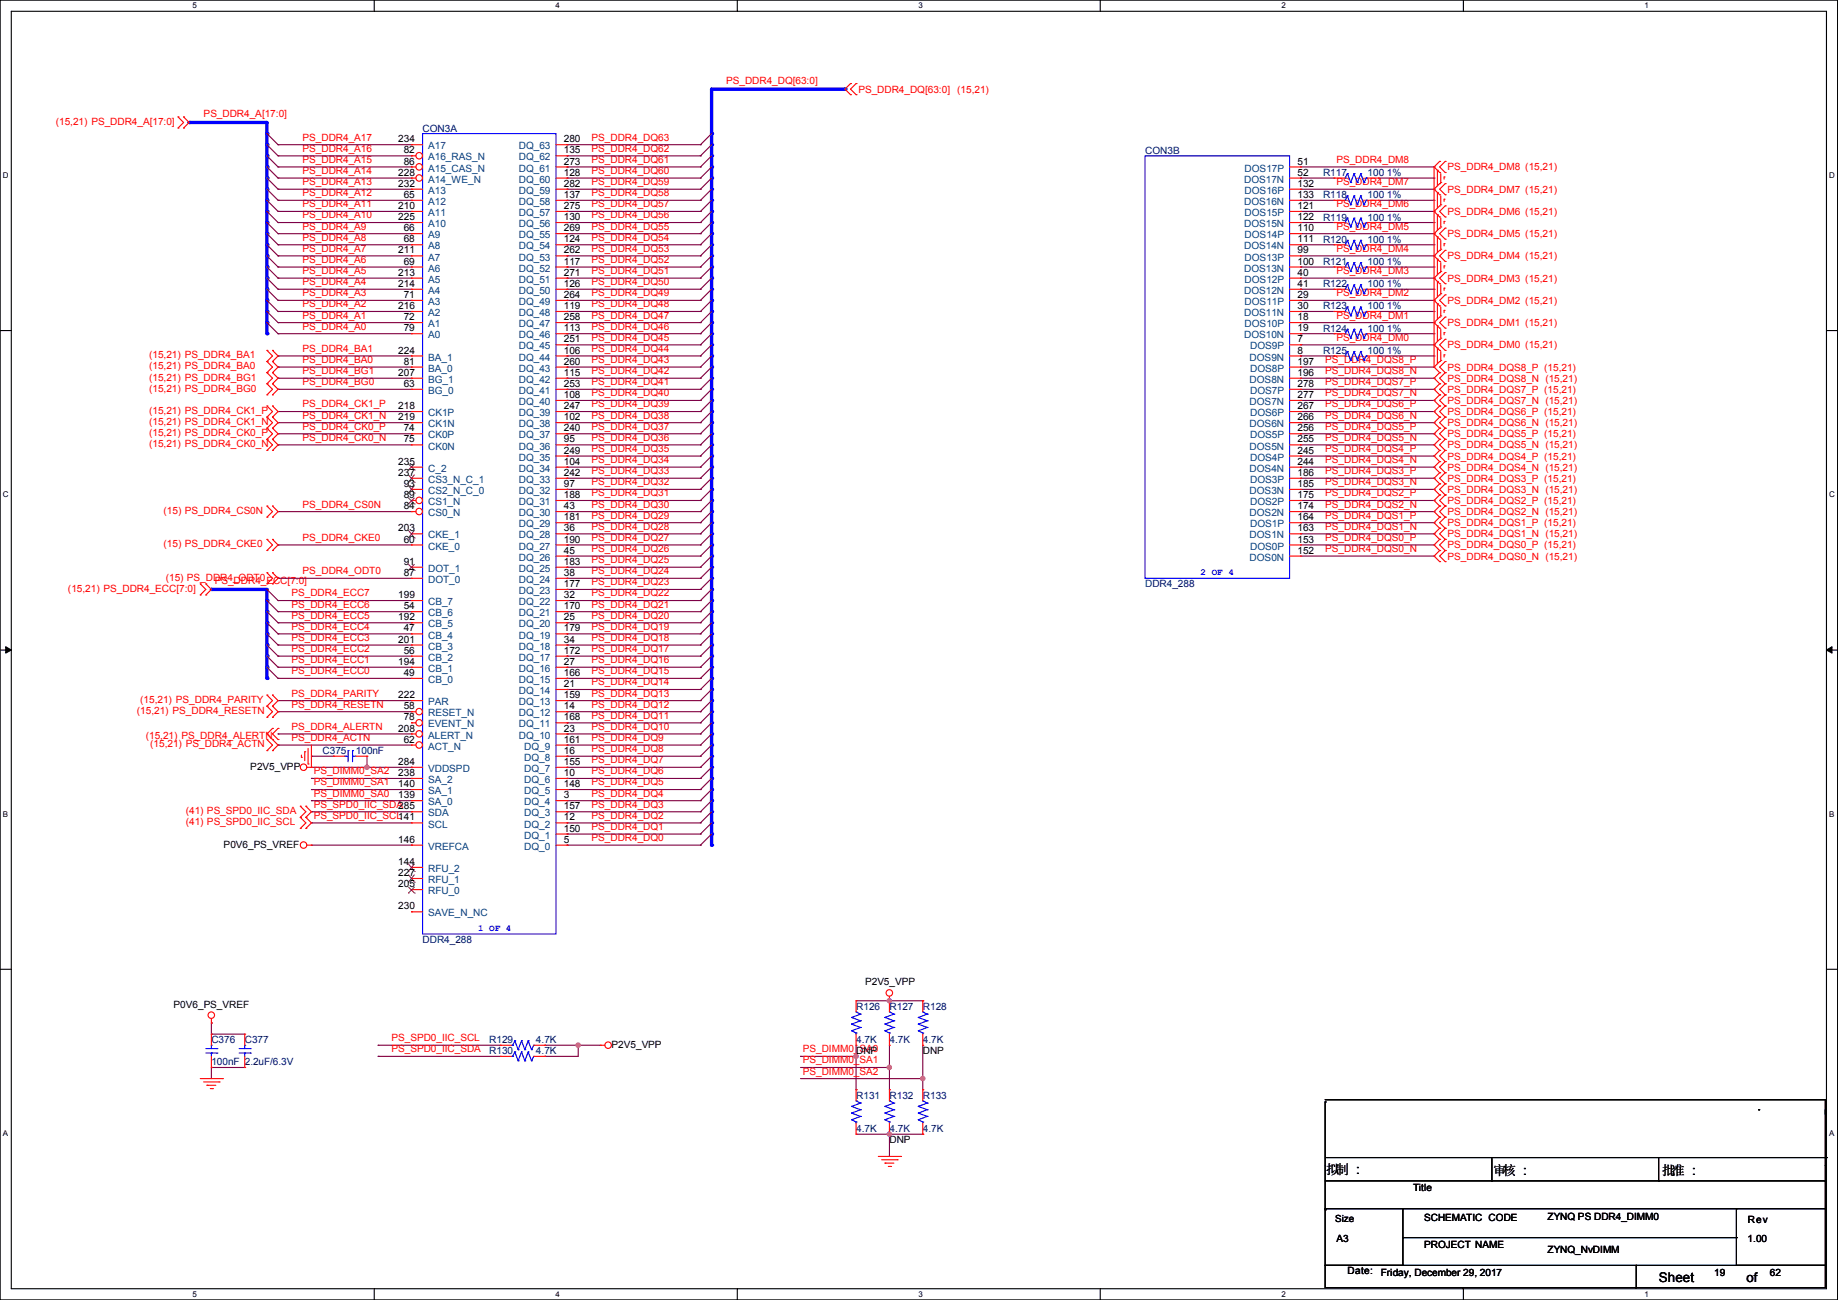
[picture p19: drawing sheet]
<svg xmlns="http://www.w3.org/2000/svg" width="420mm" height="297mm" viewBox="0 0 420 297" stroke-linecap="round" stroke-linejoin="round" font-family="sans-serif">
<defs><g id="words">
<g font-size="3">
<text x="303.1" y="268.2">拟制 :::</text>
<text x="303.1" y="268.2">拟制</text>
<text x="341.2" y="268.5">审核 :::</text>
<text x="341.2" y="268.5">审核</text>
<text x="379.8" y="268.5">批准 :::</text>
<text x="379.8" y="268.5">批准</text>
<text x="379" y="292.9">Sheet</text>
<text x="399.1" y="292.8">of</text>
</g>
<g font-size="2.3" fill="#f00">
<text x="165.9" y="19.2">PS_DDR4_DQ[63:0]</text>
<text x="196.1" y="21.2">PS_DDR4_DQ[63:0]</text>
<text x="218.7" y="21.2">(15,21)</text>
<text x="12.7" y="28.5">(15,21) PS_DDR4_A[17:0]</text>
<text x="46.5" y="26.8">PS_DDR4_A[17:0]</text>
<text x="69.1" y="34.7">PS_DDR4_A16</text>
<text x="69.1" y="32.1">PS_DDR4_A17</text>
<text x="135.2" y="34.7">PS_DDR4_DQ62</text>
<text x="135.2" y="32.1">PS_DDR4_DQ63</text>
<text x="69.1" y="39.8">PS_DDR4_A14</text>
<text x="69.1" y="37.2">PS_DDR4_A15</text>
<text x="135.2" y="39.8">PS_DDR4_DQ60</text>
<text x="135.2" y="37.2">PS_DDR4_DQ61</text>
<text x="305.4" y="37.2">PS_DDR4_DM8</text>
<text x="330.8" y="38.9">PS_DDR4_DM8 (15,21)</text>
<text x="69.1" y="47.4">PS_DDR4_A11</text>
<text x="69.1" y="44.8">PS_DDR4_A12</text>
<text x="69.1" y="42.3">PS_DDR4_A13</text>
<text x="135.2" y="47.4">PS_DDR4_DQ57</text>
<text x="135.2" y="44.8">PS_DDR4_DQ58</text>
<text x="135.2" y="42.3">PS_DDR4_DQ59</text>
<text x="305.4" y="47.4">PS_DDR4_DM6</text>
<text x="305.4" y="42.3">PS_DDR4_DM7</text>
<text x="330.8" y="44">PS_DDR4_DM7 (15,21)</text>
<text x="69.1" y="52.5">PS_DDR4_A9</text>
<text x="69.1" y="49.9">PS_DDR4_A10</text>
<text x="135.2" y="52.5">PS_DDR4_DQ55</text>
<text x="135.2" y="49.9">PS_DDR4_DQ56</text>
<text x="305.4" y="52.5">PS_DDR4_DM5</text>
<text x="330.8" y="49.1">PS_DDR4_DM6 (15,21)</text>
<text x="69.1" y="57.5">PS_DDR4_A7</text>
<text x="69.1" y="55">PS_DDR4_A8</text>
<text x="135.2" y="57.5">PS_DDR4_DQ53</text>
<text x="135.2" y="55">PS_DDR4_DQ54</text>
<text x="305.4" y="57.5">PS_DDR4_DM4</text>
<text x="330.8" y="59.3">PS_DDR4_DM4 (15,21)</text>
<text x="330.8" y="54.2">PS_DDR4_DM5 (15,21)</text>
<text x="69.1" y="65.2">PS_DDR4_A4</text>
<text x="69.1" y="62.6">PS_DDR4_A5</text>
<text x="69.1" y="60.1">PS_DDR4_A6</text>
<text x="135.2" y="65.2">PS_DDR4_DQ50</text>
<text x="135.2" y="62.6">PS_DDR4_DQ51</text>
<text x="135.2" y="60.1">PS_DDR4_DQ52</text>
<text x="305.4" y="62.6">PS_DDR4_DM3</text>
<text x="330.8" y="64.3">PS_DDR4_DM3 (15,21)</text>
<text x="69.1" y="70.2">PS_DDR4_A2</text>
<text x="69.1" y="67.7">PS_DDR4_A3</text>
<text x="135.2" y="70.2">PS_DDR4_DQ48</text>
<text x="135.2" y="67.7">PS_DDR4_DQ49</text>
<text x="305.4" y="67.7">PS_DDR4_DM2</text>
<text x="330.8" y="69.4">PS_DDR4_DM2 (15,21)</text>
<text x="69.1" y="75.3">PS_DDR4_A0</text>
<text x="69.1" y="72.8">PS_DDR4_A1</text>
<text x="135.2" y="77.9">PS_DDR4_DQ45</text>
<text x="135.2" y="75.3">PS_DDR4_DQ46</text>
<text x="135.2" y="72.8">PS_DDR4_DQ47</text>
<text x="305.4" y="77.9">PS_DDR4_DM0</text>
<text x="305.4" y="72.8">PS_DDR4_DM1</text>
<text x="330.8" y="74.5">PS_DDR4_DM1 (15,21)</text>
<text x="34.1" y="81.9">(15,21) PS_DDR4_BA1</text>
<text x="69.1" y="82.9">PS_DDR4_BA0</text>
<text x="69.1" y="80.4">PS_DDR4_BA1</text>
<text x="135.2" y="82.9">PS_DDR4_DQ43</text>
<text x="135.2" y="80.4">PS_DDR4_DQ44</text>
<text x="302.8" y="82.9">PS_DDR4_DQS8_P</text>
<text x="330.8" y="79.6">PS_DDR4_DM0 (15,21)</text>
<text x="34.1" y="84.4">(15,21) PS_DDR4_BA0</text>
<text x="34.1" y="87">(15,21) PS_DDR4_BG1</text>
<text x="34.1" y="89.5">(15,21) PS_DDR4_BG0</text>
<text x="69.1" y="88">PS_DDR4_BG0</text>
<text x="69.1" y="85.5">PS_DDR4_BG1</text>
<text x="135.2" y="88">PS_DDR4_DQ41</text>
<text x="135.2" y="85.5">PS_DDR4_DQ42</text>
<text x="302.8" y="88">PS_DDR4_DQS7_P</text>
<text x="302.8" y="85.5">PS_DDR4_DQS8_N</text>
<text x="330.8" y="84.7">PS_DDR4_DQS8_P (15,21)</text>
<text x="330.8" y="87.2">PS_DDR4_DQS8_N (15,21)</text>
<text x="330.8" y="89.7">PS_DDR4_DQS7_P (15,21)</text>
<text x="34.1" y="94.6">(15,21) PS_DDR4_CK1_P</text>
<text x="69.1" y="95.6">PS_DDR4_CK1_N</text>
<text x="69.1" y="93.1">PS_DDR4_CK1_P</text>
<text x="135.2" y="95.6">PS_DDR4_DQ38</text>
<text x="135.2" y="93.1">PS_DDR4_DQ39</text>
<text x="135.2" y="90.6">PS_DDR4_DQ40</text>
<text x="302.8" y="95.6">PS_DDR4_DQS6_N</text>
<text x="302.8" y="93.1">PS_DDR4_DQS6_P</text>
<text x="302.8" y="90.6">PS_DDR4_DQS7_N</text>
<text x="330.8" y="92.3">PS_DDR4_DQS7_N (15,21)</text>
<text x="330.8" y="94.8">PS_DDR4_DQS6_P (15,21)</text>
<text x="34.1" y="97.1">(15,21) PS_DDR4_CK1_N</text>
<text x="34.1" y="99.7">(15,21) PS_DDR4_CK0_P</text>
<text x="69.1" y="100.7">PS_DDR4_CK0_N</text>
<text x="69.1" y="98.2">PS_DDR4_CK0_P</text>
<text x="135.2" y="100.7">PS_DDR4_DQ36</text>
<text x="135.2" y="98.2">PS_DDR4_DQ37</text>
<text x="302.8" y="100.7">PS_DDR4_DQS5_N</text>
<text x="302.8" y="98.2">PS_DDR4_DQS5_P</text>
<text x="330.8" y="99.9">PS_DDR4_DQS5_P (15,21)</text>
<text x="330.8" y="97.4">PS_DDR4_DQS6_N (15,21)</text>
<text x="34.1" y="102.2">(15,21) PS_DDR4_CK0_N</text>
<text x="135.2" y="105.8">PS_DDR4_DQ34</text>
<text x="135.2" y="103.3">PS_DDR4_DQ35</text>
<text x="302.8" y="105.8">PS_DDR4_DQS4_N</text>
<text x="302.8" y="103.3">PS_DDR4_DQS4_P</text>
<text x="330.8" y="102.4">PS_DDR4_DQS5_N (15,21)</text>
<text x="330.8" y="105">PS_DDR4_DQS4_P (15,21)</text>
<text x="330.8" y="107.5">PS_DDR4_DQS4_N (15,21)</text>
<text x="135.2" y="113.4">PS_DDR4_DQ31</text>
<text x="135.2" y="110.9">PS_DDR4_DQ32</text>
<text x="135.2" y="108.3">PS_DDR4_DQ33</text>
<text x="302.8" y="113.4">PS_DDR4_DQS2_P</text>
<text x="302.8" y="110.9">PS_DDR4_DQS3_N</text>
<text x="302.8" y="108.3">PS_DDR4_DQS3_P</text>
<text x="330.8" y="112.6">PS_DDR4_DQS3_N (15,21)</text>
<text x="330.8" y="110.1">PS_DDR4_DQS3_P (15,21)</text>
<text x="37.4" y="117.4">(15) PS_DDR4_CS0N</text>
<text x="69.1" y="116">PS_DDR4_CS0N</text>
<text x="135.2" y="118.5">PS_DDR4_DQ29</text>
<text x="135.2" y="116">PS_DDR4_DQ30</text>
<text x="302.8" y="118.5">PS_DDR4_DQS1_P</text>
<text x="302.8" y="116">PS_DDR4_DQS2_N</text>
<text x="330.8" y="117.7">PS_DDR4_DQS2_N (15,21)</text>
<text x="330.8" y="115.1">PS_DDR4_DQS2_P (15,21)</text>
<text x="37.4" y="125.1">(15) PS_DDR4_CKE0</text>
<text x="69.1" y="123.6">PS_DDR4_CKE0</text>
<text x="135.2" y="123.6">PS_DDR4_DQ27</text>
<text x="135.2" y="121">PS_DDR4_DQ28</text>
<text x="302.8" y="123.6">PS_DDR4_DQS0_P</text>
<text x="302.8" y="121">PS_DDR4_DQS1_N</text>
<text x="330.8" y="125.3">PS_DDR4_DQS0_P (15,21)</text>
<text x="330.8" y="122.8">PS_DDR4_DQS1_N (15,21)</text>
<text x="330.8" y="120.2">PS_DDR4_DQS1_P (15,21)</text>
<text x="69.1" y="131.2">PS_DDR4_ODT0</text>
<text x="135.2" y="131.2">PS_DDR4_DQ24</text>
<text x="135.2" y="128.7">PS_DDR4_DQ25</text>
<text x="135.2" y="126.1">PS_DDR4_DQ26</text>
<text x="302.8" y="126.1">PS_DDR4_DQS0_N</text>
<text x="330.8" y="127.8">PS_DDR4_DQS0_N (15,21)</text>
<text x="15.5" y="135.2">(15,21) PS_DDR4_ECC[7:0]</text>
<text x="37.9" y="132.7">(15) PS_DDR4_ODT0</text>
<text x="49.1" y="133.5">PS_DDR4_ECC[7:0]</text>
<text x="66.6" y="136.3">PS_DDR4_ECC7</text>
<text x="135.2" y="136.3">PS_DDR4_DQ22</text>
<text x="135.2" y="133.7">PS_DDR4_DQ23</text>
<text x="66.6" y="143.9">PS_DDR4_ECC4</text>
<text x="66.6" y="141.4">PS_DDR4_ECC5</text>
<text x="66.6" y="138.8">PS_DDR4_ECC6</text>
<text x="135.2" y="143.9">PS_DDR4_DQ19</text>
<text x="135.2" y="141.4">PS_DDR4_DQ20</text>
<text x="135.2" y="138.8">PS_DDR4_DQ21</text>
<text x="66.6" y="149">PS_DDR4_ECC2</text>
<text x="66.6" y="146.4">PS_DDR4_ECC3</text>
<text x="135.2" y="149">PS_DDR4_DQ17</text>
<text x="135.2" y="146.4">PS_DDR4_DQ18</text>
<text x="66.6" y="154.1">PS_DDR4_ECC0</text>
<text x="66.6" y="151.5">PS_DDR4_ECC1</text>
<text x="135.2" y="154.1">PS_DDR4_DQ15</text>
<text x="135.2" y="151.5">PS_DDR4_DQ16</text>
<text x="32" y="160.6">(15,21) PS_DDR4_PARITY</text>
<text x="66.6" y="159.1">PS_DDR4_PARITY</text>
<text x="66.6" y="161.7">PS_DDR4_RESETN</text>
<text x="135.2" y="161.7">PS_DDR4_DQ12</text>
<text x="135.2" y="159.1">PS_DDR4_DQ13</text>
<text x="135.2" y="156.6">PS_DDR4_DQ14</text>
<text x="31.3" y="163.2">(15,21) PS_DDR4_RESETN</text>
<text x="66.6" y="166.8">PS_DDR4_ALERTN</text>
<text x="135.2" y="166.8">PS_DDR4_DQ10</text>
<text x="135.2" y="164.2">PS_DDR4_DQ11</text>
<text x="33.3" y="168.7">(15,21) PS_DDR4_ALERTN</text>
<text x="34.3" y="170.8">(15,21) PS_DDR4_ACTN</text>
<text x="66.6" y="169.3">PS_DDR4_ACTN</text>
<text x="135.2" y="171.8">PS_DDR4_DQ8</text>
<text x="135.2" y="169.3">PS_DDR4_DQ9</text>
<text x="71.7" y="176.9">PS_DIMM0_SA2</text>
<text x="71.7" y="179.5">PS_DIMM0_SA1</text>
<text x="135.2" y="179.5">PS_DDR4_DQ5</text>
<text x="135.2" y="176.9">PS_DDR4_DQ6</text>
<text x="135.2" y="174.4">PS_DDR4_DQ7</text>
<text x="71.7" y="184.5">PS_SPD0_IIC_SDA</text>
<text x="71.7" y="182">PS_DIMM0_SA0</text>
<text x="135.2" y="184.5">PS_DDR4_DQ3</text>
<text x="135.2" y="182">PS_DDR4_DQ4</text>
<text x="42.5" y="188.6">(41) PS_SPD0_IIC_SCL</text>
<text x="42.5" y="186">(41) PS_SPD0_IIC_SDA</text>
<text x="71.7" y="187.1">PS_SPD0_IIC_SCL141</text>
<text x="135.2" y="189.6">PS_DDR4_DQ1</text>
<text x="135.2" y="187.1">PS_DDR4_DQ2</text>
<text x="135.2" y="192.2">PS_DDR4_DQ0</text>
<text x="89.5" y="237.9">PS_SPD0_IIC_SCL</text>
<text x="89.5" y="240.4">PS_SPD0_IIC_SDA</text>
<text x="183.4" y="240.4">PS_DIMM0_SA0</text>
<text x="183.4" y="243">PS_DIMM0_SA1</text>
<text x="183.4" y="245.5">PS_DIMM0_SA2</text>
</g>
<g font-size="2.3">
<text x="91" y="32.5">234</text>
<text x="92.2" y="35.1">82</text>
<text x="128.8" y="35.1">135</text>
<text x="128.8" y="32.5">280</text>
<text x="91" y="40.1">228</text>
<text x="92.2" y="37.6">86</text>
<text x="128.8" y="40.1">128</text>
<text x="128.8" y="37.6">273</text>
<text x="296.5" y="37.6">51</text>
<text x="296.5" y="40.1">52</text>
<text x="91" y="42.7">232</text>
<text x="91" y="47.8">210</text>
<text x="92.2" y="45.2">65</text>
<text x="128.8" y="47.8">275</text>
<text x="128.8" y="45.2">137</text>
<text x="128.8" y="42.7">282</text>
<text x="296.5" y="42.7">132</text>
<text x="296.5" y="45.2">133</text>
<text x="296.5" y="47.8">121</text>
<text x="91" y="50.3">225</text>
<text x="92.2" y="52.8">66</text>
<text x="128.8" y="52.8">269</text>
<text x="128.8" y="50.3">130</text>
<text x="296.5" y="50.3">122</text>
<text x="296.5" y="52.8">110</text>
<text x="91" y="57.9">211</text>
<text x="92.2" y="55.4">68</text>
<text x="128.8" y="57.9">262</text>
<text x="128.8" y="55.4">124</text>
<text x="296.5" y="55.4">111</text>
<text x="296.5" y="57.9">99</text>
<text x="91" y="65.5">214</text>
<text x="91" y="63">213</text>
<text x="92.2" y="60.5">69</text>
<text x="128.8" y="65.5">126</text>
<text x="128.8" y="63">271</text>
<text x="128.8" y="60.5">117</text>
<text x="296.5" y="60.5">100</text>
<text x="296.5" y="63">40</text>
<text x="296.5" y="65.5">41</text>
<text x="91" y="70.6">216</text>
<text x="92.2" y="68.1">71</text>
<text x="128.8" y="70.6">119</text>
<text x="128.8" y="68.1">264</text>
<text x="296.5" y="68.1">29</text>
<text x="296.5" y="70.6">30</text>
<text x="92.2" y="75.7">79</text>
<text x="92.2" y="73.2">72</text>
<text x="128.8" y="75.7">113</text>
<text x="128.8" y="73.2">258</text>
<text x="296.5" y="73.2">18</text>
<text x="296.5" y="75.7">19</text>
<text x="91" y="80.8">224</text>
<text x="92.2" y="83.3">81</text>
<text x="128.8" y="83.3">260</text>
<text x="128.8" y="80.8">106</text>
<text x="128.8" y="78.2">251</text>
<text x="296.5" y="78.2">7</text>
<text x="296.5" y="80.8">8</text>
<text x="296.5" y="83.3">197</text>
<text x="91" y="85.9">207</text>
<text x="92.2" y="88.4">63</text>
<text x="128.8" y="88.4">253</text>
<text x="128.8" y="85.9">115</text>
<text x="296.5" y="85.9">196</text>
<text x="296.5" y="88.4">278</text>
<text x="91" y="93.5">218</text>
<text x="128.8" y="93.5">247</text>
<text x="128.8" y="90.9">108</text>
<text x="296.5" y="90.9">277</text>
<text x="296.5" y="93.5">267</text>
<text x="91" y="96">219</text>
<text x="92.2" y="98.6">74</text>
<text x="92.2" y="101.1">75</text>
<text x="128.8" y="101.1">95</text>
<text x="128.8" y="98.6">240</text>
<text x="128.8" y="96">102</text>
<text x="296.5" y="96">266</text>
<text x="296.5" y="98.6">256</text>
<text x="296.5" y="101.1">255</text>
<text x="91" y="106.2">235</text>
<text x="128.8" y="106.2">104</text>
<text x="128.8" y="103.6">249</text>
<text x="296.5" y="106.2">244</text>
<text x="296.5" y="103.6">245</text>
<text x="91" y="108.7">237</text>
<text x="92.2" y="111.3">93</text>
<text x="92.2" y="113.8">89</text>
<text x="128.8" y="113.8">188</text>
<text x="128.8" y="111.3">97</text>
<text x="128.8" y="108.7">242</text>
<text x="296.5" y="111.3">185</text>
<text x="296.5" y="108.7">186</text>
<text x="296.5" y="113.8">175</text>
<text x="92.2" y="116.3">84</text>
<text x="128.8" y="118.9">181</text>
<text x="128.8" y="116.3">43</text>
<text x="296.5" y="116.3">174</text>
<text x="296.5" y="118.9">164</text>
<text x="91" y="121.4">203</text>
<text x="92.2" y="124">60</text>
<text x="128.8" y="124">190</text>
<text x="128.8" y="121.4">36</text>
<text x="296.5" y="121.4">163</text>
<text x="296.5" y="124">153</text>
<text x="92.2" y="129">91</text>
<text x="92.2" y="131.6">87</text>
<text x="128.8" y="131.6">38</text>
<text x="128.8" y="129">183</text>
<text x="128.8" y="126.5">45</text>
<text x="296.5" y="126.5">152</text>
<text x="91" y="136.7">199</text>
<text x="128.8" y="136.7">32</text>
<text x="128.8" y="134.1">177</text>
<text x="91" y="141.7">192</text>
<text x="92.2" y="139.2">54</text>
<text x="128.8" y="141.7">25</text>
<text x="128.8" y="139.2">170</text>
<text x="91" y="146.8">201</text>
<text x="92.2" y="149.4">56</text>
<text x="92.2" y="144.3">47</text>
<text x="128.8" y="149.4">172</text>
<text x="128.8" y="146.8">34</text>
<text x="128.8" y="144.3">179</text>
<text x="91" y="151.9">194</text>
<text x="92.2" y="154.4">49</text>
<text x="128.8" y="154.4">166</text>
<text x="128.8" y="151.9">27</text>
<text x="91" y="159.5">222</text>
<text x="128.8" y="159.5">159</text>
<text x="128.8" y="157">21</text>
<text x="91" y="167.1">208</text>
<text x="92.2" y="162.1">58</text>
<text x="92.2" y="164.6">78</text>
<text x="128.8" y="167.1">23</text>
<text x="128.8" y="164.6">168</text>
<text x="128.8" y="162.1">14</text>
<text x="92.2" y="169.7">62</text>
<text x="128.8" y="172.2">16</text>
<text x="128.8" y="169.7">161</text>
<text x="57.2" y="175.9">P2V5_VPP</text>
<text x="91" y="174.8">284</text>
<text x="91" y="177.3">238</text>
<text x="91" y="179.8">140</text>
<text x="128.8" y="179.8">148</text>
<text x="128.8" y="177.3">10</text>
<text x="128.8" y="174.8">155</text>
<text x="91" y="184.9">285</text>
<text x="91" y="182.4">139</text>
<text x="128.8" y="184.9">157</text>
<text x="128.8" y="182.4">3</text>
<text x="128.8" y="190">150</text>
<text x="128.8" y="187.5">12</text>
<text x="51.1" y="193.6">P0V6_PS_VREF</text>
<text x="91" y="192.5">146</text>
<text x="91" y="197.6">144</text>
<text x="128.8" y="192.5">5</text>
<text x="91" y="200.2">227</text>
<text x="91" y="202.7">205</text>
<text x="91" y="207.8">230</text>
<text x="197.7" y="225.1">P2V5_VPP</text>
<text x="39.7" y="230.2">P0V6_PS_VREF</text>
<text x="139.8" y="239.4">P2V5_VPP</text>
<text x="195.6" y="240.9">DNP</text>
<text x="210.9" y="240.9">DNP</text>
<text x="203.3" y="261.2">DNP</text>
<text x="322.9" y="272.1">Title</text>
<text x="325.4" y="279">SCHEMATIC CODE</text>
<text x="353.6" y="278.7">ZYNQ PS DDR4_DIMM0</text>
<text x="399.4" y="279.5">Rev</text>
<text x="305.4" y="283.8">A3</text>
<text x="325.4" y="285.1">PROJECT NAME</text>
<text x="353.6" y="286.3">ZYNQ_NvDIMM</text>
<text x="399.4" y="283.8">1.00</text>
<text x="307.9" y="291.2">Date:</text>
<text x="315.5" y="291.4">Friday, December 29, 2017</text>
<text x="391.7" y="291.4">19</text>
<text x="404.4" y="291.4">62</text>
</g>
<g font-size="2.3" fill="#000080">
<text x="96.6" y="30.1">CON3A</text>
<text x="261.7" y="35.1">CON3B</text>
<text x="302.3" y="40.2">R117</text>
<text x="312.5" y="40.2">100 1%</text>
<text x="302.3" y="45.3">R118</text>
<text x="312.5" y="45.3">100 1%</text>
<text x="302.3" y="50.4">R119</text>
<text x="312.5" y="50.4">100 1%</text>
<text x="302.3" y="55.5">R120</text>
<text x="312.5" y="55.5">100 1%</text>
<text x="302.3" y="65.6">R122</text>
<text x="302.3" y="60.5">R121</text>
<text x="312.5" y="65.6">100 1%</text>
<text x="312.5" y="60.5">100 1%</text>
<text x="302.3" y="70.7">R123</text>
<text x="312.5" y="70.7">100 1%</text>
<text x="302.3" y="75.8">R124</text>
<text x="312.5" y="75.8">100 1%</text>
<text x="302.3" y="80.9">R125</text>
<text x="312.5" y="80.9">100 1%</text>
<text x="261.7" y="134.2">DDR4_288</text>
<text x="73.7" y="172.3">C375</text>
<text x="81.3" y="172.3">100nF</text>
<text x="96.6" y="215.5">DDR4_288</text>
<text x="195.6" y="230.7">R126</text>
<text x="203.3" y="230.7">R127</text>
<text x="210.9" y="230.7">R128</text>
<text x="48.3" y="238.3">C376</text>
<text x="55.9" y="238.3">C377</text>
<text x="111.8" y="238.3">R129</text>
<text x="122.5" y="238.3">4.7K</text>
<text x="195.6" y="238.3">4.7K</text>
<text x="203.3" y="238.3">4.7K</text>
<text x="210.9" y="238.3">4.7K</text>
<text x="48.3" y="243.4">100nF</text>
<text x="55.9" y="243.4">2.2uF/6.3V</text>
<text x="111.8" y="240.9">R130</text>
<text x="122.5" y="240.9">4.7K</text>
<text x="195.6" y="251">R131</text>
<text x="203.3" y="251">R132</text>
<text x="210.9" y="251">R133</text>
<text x="195.6" y="258.7">4.7K</text>
<text x="203.3" y="258.7">4.7K</text>
<text x="210.9" y="258.7">4.7K</text>
</g>
<g font-size="2.3" fill="#004080">
<text x="97.8" y="34.1">A17</text>
<text x="118.5" y="34.1">DQ_63</text>
<text x="97.8" y="36.7">A16_RAS_N</text>
<text x="97.8" y="39.2">A15_CAS_N</text>
<text x="97.8" y="41.7">A14_WE_N</text>
<text x="118.5" y="41.7">DQ_60</text>
<text x="118.5" y="39.2">DQ_61</text>
<text x="118.5" y="36.7">DQ_62</text>
<text x="284.3" y="41.7">DOS17N</text>
<text x="284.4" y="39.2">DOS17P</text>
<text x="97.8" y="44.3">A13</text>
<text x="97.8" y="46.8">A12</text>
<text x="118.5" y="46.8">DQ_58</text>
<text x="118.5" y="44.3">DQ_59</text>
<text x="284.3" y="46.8">DOS16N</text>
<text x="284.4" y="44.3">DOS16P</text>
<text x="97.8" y="51.9">A10</text>
<text x="97.8" y="49.4">A11</text>
<text x="118.5" y="51.9">DQ_56</text>
<text x="118.5" y="49.4">DQ_57</text>
<text x="284.3" y="51.9">DOS15N</text>
<text x="284.4" y="49.4">DOS15P</text>
<text x="97.8" y="59.5">A7</text>
<text x="97.8" y="57">A8</text>
<text x="97.8" y="54.4">A9</text>
<text x="118.5" y="59.5">DQ_53</text>
<text x="118.5" y="57">DQ_54</text>
<text x="118.5" y="54.4">DQ_55</text>
<text x="284.3" y="57">DOS14N</text>
<text x="284.4" y="54.4">DOS14P</text>
<text x="284.4" y="59.5">DOS13P</text>
<text x="97.8" y="64.6">A5</text>
<text x="97.8" y="62.1">A6</text>
<text x="118.5" y="64.6">DQ_51</text>
<text x="118.5" y="62.1">DQ_52</text>
<text x="284.3" y="62.1">DOS13N</text>
<text x="284.4" y="64.6">DOS12P</text>
<text x="97.8" y="69.7">A3</text>
<text x="97.8" y="67.1">A4</text>
<text x="118.5" y="69.7">DQ_49</text>
<text x="118.5" y="67.1">DQ_50</text>
<text x="284.3" y="67.1">DOS12N</text>
<text x="284.4" y="69.7">DOS11P</text>
<text x="97.8" y="77.3">A0</text>
<text x="97.8" y="74.8">A1</text>
<text x="97.8" y="72.2">A2</text>
<text x="118.5" y="77.3">DQ_46</text>
<text x="118.5" y="74.8">DQ_47</text>
<text x="118.5" y="72.2">DQ_48</text>
<text x="284.3" y="72.2">DOS11N</text>
<text x="284.3" y="77.3">DOS10N</text>
<text x="284.4" y="74.8">DOS10P</text>
<text x="97.8" y="82.4">BA_1</text>
<text x="118.5" y="82.4">DQ_44</text>
<text x="118.5" y="79.8">DQ_45</text>
<text x="285.6" y="82.4">DOS9N</text>
<text x="285.7" y="79.8">DOS9P</text>
<text x="97.8" y="84.9">BA_0</text>
<text x="97.8" y="87.5">BG_1</text>
<text x="118.5" y="87.5">DQ_42</text>
<text x="118.5" y="84.9">DQ_43</text>
<text x="285.6" y="87.5">DOS8N</text>
<text x="285.7" y="84.9">DOS8P</text>
<text x="97.8" y="90">BG_0</text>
<text x="97.8" y="95.1">CK1P</text>
<text x="118.5" y="95.1">DQ_39</text>
<text x="118.5" y="92.5">DQ_40</text>
<text x="118.5" y="90">DQ_41</text>
<text x="285.6" y="92.5">DOS7N</text>
<text x="285.7" y="90">DOS7P</text>
<text x="285.7" y="95.1">DOS6P</text>
<text x="97.8" y="97.6">CK1N</text>
<text x="97.8" y="100.2">CK0P</text>
<text x="118.5" y="100.2">DQ_37</text>
<text x="118.5" y="97.6">DQ_38</text>
<text x="285.6" y="97.6">DOS6N</text>
<text x="285.7" y="100.2">DOS5P</text>
<text x="97.8" y="102.7">CK0N</text>
<text x="97.8" y="107.8">C_2</text>
<text x="118.5" y="107.8">DQ_34</text>
<text x="118.5" y="105.2">DQ_35</text>
<text x="118.5" y="102.7">DQ_36</text>
<text x="285.6" y="102.7">DOS5N</text>
<text x="285.6" y="107.8">DOS4N</text>
<text x="285.7" y="105.2">DOS4P</text>
<text x="97.8" y="110.3">CS3_N_C_1</text>
<text x="97.8" y="112.9">CS2_N_C_0</text>
<text x="118.5" y="112.9">DQ_32</text>
<text x="118.5" y="110.3">DQ_33</text>
<text x="285.6" y="112.9">DOS3N</text>
<text x="285.7" y="110.3">DOS3P</text>
<text x="97.8" y="115.4">CS1_N</text>
<text x="97.8" y="117.9">CS0_N</text>
<text x="118.5" y="117.9">DQ_30</text>
<text x="118.5" y="115.4">DQ_31</text>
<text x="285.6" y="117.9">DOS2N</text>
<text x="285.7" y="115.4">DOS2P</text>
<text x="97.8" y="123">CKE_1</text>
<text x="97.8" y="125.6">CKE_0</text>
<text x="118.5" y="125.6">DQ_27</text>
<text x="118.5" y="123">DQ_28</text>
<text x="118.5" y="120.5">DQ_29</text>
<text x="285.6" y="123">DOS1N</text>
<text x="285.7" y="120.5">DOS1P</text>
<text x="285.7" y="125.6">DOS0P</text>
<text x="97.8" y="130.6">DOT_1</text>
<text x="118.5" y="130.6">DQ_25</text>
<text x="118.5" y="128.1">DQ_26</text>
<text x="285.6" y="128.1">DOS0N</text>
<text x="97.8" y="133.2">DOT_0</text>
<text x="118.5" y="135.7">DQ_23</text>
<text x="118.5" y="133.2">DQ_24</text>
<text x="97.8" y="143.3">CB_5</text>
<text x="97.8" y="140.8">CB_6</text>
<text x="97.8" y="138.3">CB_7</text>
<text x="118.5" y="143.3">DQ_20</text>
<text x="118.5" y="140.8">DQ_21</text>
<text x="118.5" y="138.3">DQ_22</text>
<text x="97.8" y="148.4">CB_3</text>
<text x="97.8" y="145.9">CB_4</text>
<text x="118.5" y="148.4">DQ_18</text>
<text x="118.5" y="145.9">DQ_19</text>
<text x="97.8" y="153.5">CB_1</text>
<text x="97.8" y="151">CB_2</text>
<text x="118.5" y="153.5">DQ_16</text>
<text x="118.5" y="151">DQ_17</text>
<text x="97.8" y="156">CB_0</text>
<text x="97.8" y="161.1">PAR</text>
<text x="118.5" y="161.1">DQ_13</text>
<text x="118.5" y="158.6">DQ_14</text>
<text x="118.5" y="156">DQ_15</text>
<text x="97.8" y="163.7">RESET_N</text>
<text x="97.8" y="166.2">EVENT_N</text>
<text x="118.5" y="166.2">DQ_11</text>
<text x="118.5" y="163.7">DQ_12</text>
<text x="97.8" y="168.7">ALERT_N</text>
<text x="97.8" y="171.3">ACT_N</text>
<text x="118.5" y="168.7">DQ_10</text>
<text x="119.8" y="173.8">DQ_8</text>
<text x="119.8" y="171.3">DQ_9</text>
<text x="97.8" y="176.4">VDDSPD</text>
<text x="97.8" y="178.9">SA_2</text>
<text x="119.8" y="178.9">DQ_6</text>
<text x="119.8" y="176.4">DQ_7</text>
<text x="97.8" y="181.4">SA_1</text>
<text x="97.8" y="184">SA_0</text>
<text x="119.8" y="184">DQ_4</text>
<text x="119.8" y="181.4">DQ_5</text>
<text x="97.8" y="186.5">SDA</text>
<text x="97.8" y="189.1">SCL</text>
<text x="119.8" y="191.6">DQ_1</text>
<text x="119.8" y="189.1">DQ_2</text>
<text x="119.8" y="186.5">DQ_3</text>
<text x="97.8" y="194.1">VREFCA</text>
<text x="119.8" y="194.1">DQ_0</text>
<text x="97.8" y="199.2">RFU_2</text>
<text x="97.8" y="201.8">RFU_1</text>
<text x="97.8" y="204.3">RFU_0</text>
<text x="97.8" y="209.4">SAVE_N_NC</text>
</g>
<text font-size="2.2" x="305.1" y="279.2">Size</text>
<g font-size="2.1" fill="#00f">
<text x="274.3" y="131.3">2 OF 4</text>
<text x="109.3" y="212.6">1 OF 4</text>
</g>
<g font-size="1.8">
<text x="44" y="1.9">5</text>
<text x="127" y="1.9">4</text>
<text x="209.9" y="1.9">3</text>
<text x="292.9" y="1.9">2</text>
<text x="375.8" y="1.9">1</text>
<text x=".7" y="40.6">D</text>
<text x="418" y="40.6">D</text>
<text x=".7" y="113.6">C</text>
<text x="418" y="113.6">C</text>
<text x=".7" y="186.6">B</text>
<text x="418" y="186.6">B</text>
<text x=".7" y="259.5">A</text>
<text x="418" y="259.5">A</text>
<text x="44" y="296.3">5</text>
<text x="127" y="296.3">4</text>
<text x="209.9" y="296.3">3</text>
<text x="292.9" y="296.3">2</text>
<text x="375.8" y="296.3">1</text>
</g>
</g></defs>
<path d="M0 0h419.9v297h-419.9zM2.6 2.6h414.8v291.8h-414.8z" fill="none" stroke="#000" stroke-width=".25"/>
<g fill="#fff">
<path d="M44 .3h1v2h-1z"/>
<path d="M44 294.7h1v2h-1z"/>
</g>
<path d="M85.5 0v2.6M85.5 294.4v2.6" fill="none" stroke="#000" stroke-width=".25"/>
<g fill="#fff">
<path d="M127 .3h.9v2h-.9z"/>
<path d="M127 294.7h.9v2h-.9z"/>
</g>
<path d="M168.5 0v2.6M168.5 294.4v2.6" fill="none" stroke="#000" stroke-width=".25"/>
<g fill="#fff">
<path d="M209.9 .3h1v2h-1z"/>
<path d="M209.9 294.7h1v2h-1z"/>
</g>
<path d="M251.4 0v2.6M251.4 294.4v2.6" fill="none" stroke="#000" stroke-width=".25"/>
<g fill="#fff">
<path d="M292.9 .3h.9v2h-.9z"/>
<path d="M292.9 294.7h.9v2h-.9z"/>
</g>
<path d="M334.4 0v2.6M334.4 294.4v2.6" fill="none" stroke="#000" stroke-width=".25"/>
<g fill="#fff">
<path d="M375.8 .3h1v2h-1z"/>
<path d="M375.8 294.7h1v2h-1z"/>
<path d="M.7 39h1.2v2h-1.2z"/>
<path d="M418 39h1.3v2h-1.3z"/>
<path d="M.7 112h1.2v2h-1.2z"/>
<path d="M418 112h1.3v2h-1.3z"/>
</g>
<path d="M0 75.5h2.6M417.4 75.5h2.5" fill="none" stroke="#000" stroke-width=".25"/>
<g fill="#fff">
<path d="M.7 185h1.2v1.9h-1.2z"/>
<path d="M418 185h1.2v1.9h-1.2z"/>
</g>
<path d="M0 148.5h2.6M417.4 148.5h2.5" fill="none" stroke="#000" stroke-width=".25"/>
<path d="M1.3 147.7l1.3 .8-1.3 .7zM417.4 148.5l1.2-.8v1.5z" fill="#000" stroke="#000" stroke-width=".23"/>
<g fill="#fff">
<path d="M.7 257.9h1.2v2h-1.2z"/>
<path d="M418 257.9h1.2v2h-1.2z"/>
</g>
<path d="M0 221.4h2.6M417.4 221.4h2.5" fill="none" stroke="#000" stroke-width=".25"/>
<g fill="none" stroke="#800040" stroke-width=".25">
<path d="M63.5 38.1h.1M63.5 35.6h.1M63.5 33.1h.1M63.5 38.1h30.5M63.5 35.6h30.5M63.5 33.1h30.5M129.6 38.1h.1M129.6 35.6h.1M129.6 33.1h.1M129.6 38.1h30.5M129.6 35.6h30.5M129.6 33.1h30.5"/>
<path d="M63.5 58.5h.1M63.5 55.9h.1M63.5 53.4h.1M63.5 50.8h.1M63.5 48.3h.1M63.5 45.8h.1M63.5 43.2h.1M63.5 40.7h.1M63.5 58.5h30.5M63.5 55.9h30.5M63.5 53.4h30.5M63.5 50.8h30.5"/>
<path d="M63.5 48.3h30.5M63.5 45.8h30.5M63.5 43.2h30.5M63.5 40.7h30.5M129.6 58.5h.1M129.6 55.9h.1M129.6 53.4h.1M129.6 50.8h.1M129.6 48.3h.1M129.6 45.8h.1M129.6 43.2h.1M129.6 40.7h.1"/>
<path d="M129.6 58.5h30.5M129.6 55.9h30.5M129.6 53.4h30.5M129.6 50.8h30.5M129.6 48.3h30.5M129.6 45.8h30.5M129.6 43.2h30.5M129.6 40.7h30.5M63.5 76.2h.1M63.5 73.7h.1M63.5 71.2h.1M63.5 68.6h.1"/>
<path d="M63.5 66.1h.1M63.5 63.5h.1M63.5 61h.1M63.5 76.2h30.5M63.5 73.7h30.5M63.5 71.2h30.5M63.5 68.6h30.5M63.5 66.1h30.5M63.5 63.5h30.5M63.5 61h30.5M129.6 78.8h.1M129.6 76.2h.1"/>
<path d="M129.6 73.7h.1M129.6 71.2h.1M129.6 68.6h.1M129.6 66.1h.1M129.6 63.5h.1M129.6 61h.1M129.6 76.2h30.5M129.6 73.7h30.5M129.6 71.2h30.5M129.6 68.6h30.5M129.6 66.1h30.5M129.6 63.5h30.5"/>
<path d="M129.6 61h30.5M129.6 78.8h30.5M63.5 88.9h.1M63.5 86.4h.1M63.5 83.9h.1M63.5 81.3h.1M63.5 88.9h30.5M63.5 86.4h30.5M63.5 83.9h30.5M63.5 81.3h30.5M129.6 99.1h.1M129.6 96.6h.1"/>
<path d="M129.6 94h.1M129.6 91.5h.1M129.6 88.9h.1M129.6 86.4h.1M129.6 83.9h.1M129.6 81.3h.1M129.6 99.1h30.5M129.6 96.6h30.5M129.6 94h30.5M129.6 91.5h30.5M129.6 88.9h30.5M129.6 86.4h30.5"/>
<path d="M129.6 83.9h30.5M129.6 81.3h30.5M129.6 119.4h.1M129.6 116.9h.1M129.6 114.3h.1M129.6 111.8h.1M129.6 109.3h.1M129.6 106.7h.1M129.6 104.2h.1M129.6 101.6h.1M129.6 119.4h30.5M129.6 116.9h30.5"/>
<path d="M129.6 114.3h30.5M129.6 111.8h30.5M129.6 109.3h30.5M129.6 106.7h30.5M129.6 104.2h30.5M129.6 101.6h30.5M63.5 139.7h.1M63.5 137.2h.1M63.5 139.7h30.5M63.5 137.2h30.5M129.6 139.7h.1M129.6 137.2h.1"/>
<path d="M129.6 134.7h.1M129.6 132.1h.1M129.6 129.6h.1M129.6 127h.1M129.6 124.5h.1M129.6 122h.1M129.6 139.7h30.5M129.6 137.2h30.5M129.6 134.7h30.5M129.6 132.1h30.5M129.6 129.6h30.5M129.6 127h30.5"/>
<path d="M129.6 124.5h30.5M129.6 122h30.5M63.5 155h.1M63.5 152.4h.1M63.5 149.9h.1M63.5 147.4h.1M63.5 144.8h.1M63.5 142.3h.1M63.5 155h30.5M63.5 152.4h30.5M63.5 149.9h30.5M63.5 147.4h30.5"/>
<path d="M63.5 144.8h30.5M63.5 142.3h30.5M129.6 157.5h.1M129.6 155h.1M129.6 152.4h.1M129.6 149.9h.1M129.6 147.4h.1M129.6 144.8h.1M129.6 142.3h.1M129.6 157.5h30.5M129.6 155h30.5M129.6 152.4h30.5"/>
<path d="M129.6 149.9h30.5M129.6 147.4h30.5M129.6 144.8h30.5M129.6 142.3h30.5M63.5 170.2h.1M63.5 167.7h.1M63.5 170.2h30.5M63.5 167.7h30.5M129.6 177.8h.1M129.6 175.3h.1M129.6 172.8h.1M129.6 170.2h.1"/>
<path d="M129.6 167.7h.1M129.6 165.1h.1M129.6 162.6h.1M129.6 160.1h.1M129.6 177.8h30.5M129.6 175.3h30.5M129.6 172.8h30.5M129.6 170.2h30.5M129.6 167.7h30.5M129.6 165.1h30.5M129.6 162.6h30.5M129.6 160.1h30.5"/>
<path d="M129.6 193.1h.1M129.6 190.5h.1M129.6 188h.1M129.6 185.5h.1M129.6 182.9h.1M129.6 180.4h.1M129.6 193.1h30.5M129.6 190.5h30.5M129.6 188h30.5M129.6 185.5h30.5M129.6 182.9h30.5M129.6 180.4h30.5"/>
</g>
<path d="M61 28v2.5" fill="none" stroke="#00f" stroke-width=".76"/>
<circle cx="61" cy="30.5" r=".38" fill="#00f"/>
<path d="M43.2 28h17.8" fill="none" stroke="#00f" stroke-width=".76"/>
<circle cx="43.2" cy="28" r=".38" fill="#00f"/>
<path d="M61 30.5v2.6" fill="none" stroke="#00f" stroke-width=".76"/>
<circle cx="61" cy="33.1" r=".38" fill="#00f"/>
<path d="M61 33.1v2.5" fill="none" stroke="#00f" stroke-width=".76"/>
<circle cx="61" cy="35.6" r=".38" fill="#00f"/>
<path d="M61 35.6v2.5" fill="none" stroke="#00f" stroke-width=".76"/>
<circle cx="61" cy="38.1" r=".38" fill="#00f"/>
<path d="M61 38.1v2.6" fill="none" stroke="#00f" stroke-width=".76"/>
<circle cx="61" cy="40.7" r=".38" fill="#00f"/>
<path d="M61 40.7v2.5" fill="none" stroke="#00f" stroke-width=".76"/>
<circle cx="61" cy="43.2" r=".38" fill="#00f"/>
<path d="M61 43.2v2.6" fill="none" stroke="#00f" stroke-width=".76"/>
<circle cx="61" cy="45.8" r=".38" fill="#00f"/>
<path d="M61 45.8v2.5" fill="none" stroke="#00f" stroke-width=".76"/>
<circle cx="61" cy="48.3" r=".38" fill="#00f"/>
<path d="M61 48.3v2.5" fill="none" stroke="#00f" stroke-width=".76"/>
<circle cx="61" cy="50.8" r=".38" fill="#00f"/>
<path d="M61 50.8v2.6" fill="none" stroke="#00f" stroke-width=".76"/>
<circle cx="61" cy="53.4" r=".38" fill="#00f"/>
<path d="M61 53.4v2.5" fill="none" stroke="#00f" stroke-width=".76"/>
<circle cx="61" cy="55.9" r=".38" fill="#00f"/>
<path d="M61 55.9v2.6" fill="none" stroke="#00f" stroke-width=".76"/>
<circle cx="61" cy="58.5" r=".38" fill="#00f"/>
<path d="M61 58.5v2.5" fill="none" stroke="#00f" stroke-width=".76"/>
<circle cx="61" cy="61" r=".38" fill="#00f"/>
<path d="M61 61v2.5" fill="none" stroke="#00f" stroke-width=".76"/>
<circle cx="61" cy="63.5" r=".38" fill="#00f"/>
<path d="M61 63.5v2.6" fill="none" stroke="#00f" stroke-width=".76"/>
<circle cx="61" cy="66.1" r=".38" fill="#00f"/>
<path d="M61 66.1v2.5" fill="none" stroke="#00f" stroke-width=".76"/>
<circle cx="61" cy="68.6" r=".38" fill="#00f"/>
<path d="M61 68.6v2.6" fill="none" stroke="#00f" stroke-width=".76"/>
<circle cx="61" cy="71.2" r=".38" fill="#00f"/>
<path d="M61 71.2v2.5" fill="none" stroke="#00f" stroke-width=".76"/>
<circle cx="61" cy="73.7" r=".38" fill="#00f"/>
<path d="M61 73.7v2.5" fill="none" stroke="#00f" stroke-width=".76"/>
<circle cx="61" cy="76.2" r=".38" fill="#00f"/>
<path d="M61 134.7v2.5" fill="none" stroke="#00f" stroke-width=".76"/>
<circle cx="61" cy="137.2" r=".38" fill="#00f"/>
<path d="M48.3 134.7h12.7" fill="none" stroke="#00f" stroke-width=".76"/>
<circle cx="48.3" cy="134.7" r=".38" fill="#00f"/>
<path d="M61 137.2v2.5" fill="none" stroke="#00f" stroke-width=".76"/>
<circle cx="61" cy="139.7" r=".38" fill="#00f"/>
<path d="M61 139.7v2.6" fill="none" stroke="#00f" stroke-width=".76"/>
<circle cx="61" cy="142.3" r=".38" fill="#00f"/>
<path d="M61 142.3v2.5" fill="none" stroke="#00f" stroke-width=".76"/>
<circle cx="61" cy="144.8" r=".38" fill="#00f"/>
<path d="M61 144.8v2.6" fill="none" stroke="#00f" stroke-width=".76"/>
<circle cx="61" cy="147.4" r=".38" fill="#00f"/>
<path d="M61 147.4v2.5" fill="none" stroke="#00f" stroke-width=".76"/>
<circle cx="61" cy="149.9" r=".38" fill="#00f"/>
<path d="M61 149.9v2.5" fill="none" stroke="#00f" stroke-width=".76"/>
<circle cx="61" cy="152.4" r=".38" fill="#00f"/>
<path d="M61 152.4v2.6" fill="none" stroke="#00f" stroke-width=".76"/>
<circle cx="61" cy="155" r=".38" fill="#00f"/>
<path d="M162.6 20.4v10.1" fill="none" stroke="#00f" stroke-width=".76"/>
<circle cx="162.6" cy="30.5" r=".38" fill="#00f"/>
<path d="M162.6 20.4h30.5" fill="none" stroke="#00f" stroke-width=".76"/>
<circle cx="193.1" cy="20.4" r=".38" fill="#00f"/>
<path d="M162.6 30.5v2.6" fill="none" stroke="#00f" stroke-width=".76"/>
<circle cx="162.6" cy="33.1" r=".38" fill="#00f"/>
<path d="M162.6 33.1v2.5" fill="none" stroke="#00f" stroke-width=".76"/>
<circle cx="162.6" cy="35.6" r=".38" fill="#00f"/>
<path d="M162.6 40.7v2.5" fill="none" stroke="#00f" stroke-width=".76"/>
<circle cx="162.6" cy="43.2" r=".38" fill="#00f"/>
<path d="M162.6 38.1v2.6" fill="none" stroke="#00f" stroke-width=".76"/>
<circle cx="162.6" cy="40.7" r=".38" fill="#00f"/>
<path d="M162.6 35.6v2.5" fill="none" stroke="#00f" stroke-width=".76"/>
<circle cx="162.6" cy="38.1" r=".38" fill="#00f"/>
<path d="M162.6 48.3v2.5" fill="none" stroke="#00f" stroke-width=".76"/>
<circle cx="162.6" cy="50.8" r=".38" fill="#00f"/>
<path d="M162.6 43.2v2.6" fill="none" stroke="#00f" stroke-width=".76"/>
<circle cx="162.6" cy="45.8" r=".38" fill="#00f"/>
<path d="M162.6 45.8v2.5" fill="none" stroke="#00f" stroke-width=".76"/>
<circle cx="162.6" cy="48.3" r=".38" fill="#00f"/>
<path d="M162.6 58.5v2.5" fill="none" stroke="#00f" stroke-width=".76"/>
<circle cx="162.6" cy="61" r=".38" fill="#00f"/>
<path d="M162.6 55.9v2.6" fill="none" stroke="#00f" stroke-width=".76"/>
<circle cx="162.6" cy="58.5" r=".38" fill="#00f"/>
<path d="M162.6 53.4v2.5" fill="none" stroke="#00f" stroke-width=".76"/>
<circle cx="162.6" cy="55.9" r=".38" fill="#00f"/>
<path d="M162.6 50.8v2.6" fill="none" stroke="#00f" stroke-width=".76"/>
<circle cx="162.6" cy="53.4" r=".38" fill="#00f"/>
<path d="M162.6 73.7v2.5" fill="none" stroke="#00f" stroke-width=".76"/>
<circle cx="162.6" cy="76.2" r=".38" fill="#00f"/>
<path d="M162.6 71.2v2.5" fill="none" stroke="#00f" stroke-width=".76"/>
<circle cx="162.6" cy="73.7" r=".38" fill="#00f"/>
<path d="M162.6 68.6v2.6" fill="none" stroke="#00f" stroke-width=".76"/>
<circle cx="162.6" cy="71.2" r=".38" fill="#00f"/>
<path d="M162.6 66.1v2.5" fill="none" stroke="#00f" stroke-width=".76"/>
<circle cx="162.6" cy="68.6" r=".38" fill="#00f"/>
<path d="M162.6 63.5v2.6" fill="none" stroke="#00f" stroke-width=".76"/>
<circle cx="162.6" cy="66.1" r=".38" fill="#00f"/>
<path d="M162.6 61v2.5" fill="none" stroke="#00f" stroke-width=".76"/>
<circle cx="162.6" cy="63.5" r=".38" fill="#00f"/>
<path d="M162.6 86.4v2.5" fill="none" stroke="#00f" stroke-width=".76"/>
<circle cx="162.6" cy="88.9" r=".38" fill="#00f"/>
<path d="M162.6 83.9v2.5" fill="none" stroke="#00f" stroke-width=".76"/>
<circle cx="162.6" cy="86.4" r=".38" fill="#00f"/>
<path d="M162.6 81.3v2.6" fill="none" stroke="#00f" stroke-width=".76"/>
<circle cx="162.6" cy="83.9" r=".38" fill="#00f"/>
<path d="M162.6 78.8v2.5" fill="none" stroke="#00f" stroke-width=".76"/>
<circle cx="162.6" cy="81.3" r=".38" fill="#00f"/>
<path d="M162.6 76.2v2.6" fill="none" stroke="#00f" stroke-width=".76"/>
<circle cx="162.6" cy="78.8" r=".38" fill="#00f"/>
<path d="M162.6 99.1v2.5" fill="none" stroke="#00f" stroke-width=".76"/>
<circle cx="162.6" cy="101.6" r=".38" fill="#00f"/>
<path d="M162.6 96.6v2.5" fill="none" stroke="#00f" stroke-width=".76"/>
<circle cx="162.6" cy="99.1" r=".38" fill="#00f"/>
<path d="M162.6 94v2.6" fill="none" stroke="#00f" stroke-width=".76"/>
<circle cx="162.6" cy="96.6" r=".38" fill="#00f"/>
<path d="M162.6 91.5v2.5" fill="none" stroke="#00f" stroke-width=".76"/>
<circle cx="162.6" cy="94" r=".38" fill="#00f"/>
<path d="M162.6 88.9v2.6" fill="none" stroke="#00f" stroke-width=".76"/>
<circle cx="162.6" cy="91.5" r=".38" fill="#00f"/>
<path d="M162.6 111.8v2.5" fill="none" stroke="#00f" stroke-width=".76"/>
<circle cx="162.6" cy="114.3" r=".38" fill="#00f"/>
<path d="M162.6 109.3v2.5" fill="none" stroke="#00f" stroke-width=".76"/>
<circle cx="162.6" cy="111.8" r=".38" fill="#00f"/>
<path d="M162.6 106.7v2.6" fill="none" stroke="#00f" stroke-width=".76"/>
<circle cx="162.6" cy="109.3" r=".38" fill="#00f"/>
<path d="M162.6 104.2v2.5" fill="none" stroke="#00f" stroke-width=".76"/>
<circle cx="162.6" cy="106.7" r=".38" fill="#00f"/>
<path d="M162.6 101.6v2.6" fill="none" stroke="#00f" stroke-width=".76"/>
<circle cx="162.6" cy="104.2" r=".38" fill="#00f"/>
<path d="M162.6 124.5v2.5" fill="none" stroke="#00f" stroke-width=".76"/>
<circle cx="162.6" cy="127" r=".38" fill="#00f"/>
<path d="M162.6 122v2.5" fill="none" stroke="#00f" stroke-width=".76"/>
<circle cx="162.6" cy="124.5" r=".38" fill="#00f"/>
<path d="M162.6 119.4v2.6" fill="none" stroke="#00f" stroke-width=".76"/>
<circle cx="162.6" cy="122" r=".38" fill="#00f"/>
<path d="M162.6 116.9v2.5" fill="none" stroke="#00f" stroke-width=".76"/>
<circle cx="162.6" cy="119.4" r=".38" fill="#00f"/>
<path d="M162.6 114.3v2.6" fill="none" stroke="#00f" stroke-width=".76"/>
<circle cx="162.6" cy="116.9" r=".38" fill="#00f"/>
<path d="M162.6 137.2v2.5" fill="none" stroke="#00f" stroke-width=".76"/>
<circle cx="162.6" cy="139.7" r=".38" fill="#00f"/>
<path d="M162.6 134.7v2.5" fill="none" stroke="#00f" stroke-width=".76"/>
<circle cx="162.6" cy="137.2" r=".38" fill="#00f"/>
<path d="M162.6 132.1v2.6" fill="none" stroke="#00f" stroke-width=".76"/>
<circle cx="162.6" cy="134.7" r=".38" fill="#00f"/>
<path d="M162.6 129.6v2.5" fill="none" stroke="#00f" stroke-width=".76"/>
<circle cx="162.6" cy="132.1" r=".38" fill="#00f"/>
<path d="M162.6 127v2.6" fill="none" stroke="#00f" stroke-width=".76"/>
<circle cx="162.6" cy="129.6" r=".38" fill="#00f"/>
<path d="M162.6 149.9v2.5" fill="none" stroke="#00f" stroke-width=".76"/>
<circle cx="162.6" cy="152.4" r=".38" fill="#00f"/>
<path d="M162.6 147.4v2.5" fill="none" stroke="#00f" stroke-width=".76"/>
<circle cx="162.6" cy="149.9" r=".38" fill="#00f"/>
<path d="M162.6 144.8v2.6" fill="none" stroke="#00f" stroke-width=".76"/>
<circle cx="162.6" cy="147.4" r=".38" fill="#00f"/>
<path d="M162.6 142.3v2.5" fill="none" stroke="#00f" stroke-width=".76"/>
<circle cx="162.6" cy="144.8" r=".38" fill="#00f"/>
<path d="M162.6 139.7v2.6" fill="none" stroke="#00f" stroke-width=".76"/>
<circle cx="162.6" cy="142.3" r=".38" fill="#00f"/>
<path d="M162.6 160.1v2.5" fill="none" stroke="#00f" stroke-width=".76"/>
<circle cx="162.6" cy="162.6" r=".38" fill="#00f"/>
<path d="M162.6 157.5v2.6" fill="none" stroke="#00f" stroke-width=".76"/>
<circle cx="162.6" cy="160.1" r=".38" fill="#00f"/>
<path d="M162.6 155v2.5" fill="none" stroke="#00f" stroke-width=".76"/>
<circle cx="162.6" cy="157.5" r=".38" fill="#00f"/>
<path d="M162.6 152.4v2.6" fill="none" stroke="#00f" stroke-width=".76"/>
<circle cx="162.6" cy="155" r=".38" fill="#00f"/>
<path d="M162.6 170.2v2.6" fill="none" stroke="#00f" stroke-width=".76"/>
<circle cx="162.6" cy="172.8" r=".38" fill="#00f"/>
<path d="M162.6 167.7v2.5" fill="none" stroke="#00f" stroke-width=".76"/>
<circle cx="162.6" cy="170.2" r=".38" fill="#00f"/>
<path d="M162.6 165.1v2.6" fill="none" stroke="#00f" stroke-width=".76"/>
<circle cx="162.6" cy="167.7" r=".38" fill="#00f"/>
<path d="M162.6 162.6v2.5" fill="none" stroke="#00f" stroke-width=".76"/>
<circle cx="162.6" cy="165.1" r=".38" fill="#00f"/>
<path d="M162.6 182.9v2.6" fill="none" stroke="#00f" stroke-width=".76"/>
<circle cx="162.6" cy="185.5" r=".38" fill="#00f"/>
<path d="M162.6 180.4v2.5" fill="none" stroke="#00f" stroke-width=".76"/>
<circle cx="162.6" cy="182.9" r=".38" fill="#00f"/>
<path d="M162.6 177.8v2.6" fill="none" stroke="#00f" stroke-width=".76"/>
<circle cx="162.6" cy="180.4" r=".38" fill="#00f"/>
<path d="M162.6 175.3v2.5" fill="none" stroke="#00f" stroke-width=".76"/>
<circle cx="162.6" cy="177.8" r=".38" fill="#00f"/>
<path d="M162.6 172.8v2.5" fill="none" stroke="#00f" stroke-width=".76"/>
<circle cx="162.6" cy="175.3" r=".38" fill="#00f"/>
<path d="M162.6 190.5v2.6" fill="none" stroke="#00f" stroke-width=".76"/>
<circle cx="162.6" cy="193.1" r=".38" fill="#00f"/>
<path d="M162.6 188v2.5" fill="none" stroke="#00f" stroke-width=".76"/>
<circle cx="162.6" cy="190.5" r=".38" fill="#00f"/>
<path d="M162.6 185.5v2.5" fill="none" stroke="#00f" stroke-width=".76"/>
<circle cx="162.6" cy="188" r=".38" fill="#00f"/>
<g fill="none" stroke="#800040" stroke-width=".25">
<path d="M61 30.5h.1M61 33.1h.1M61 35.6h.1M61 38.1h.1M61 30.5l2.5 2.6M61 33.1l2.5 2.5M61 35.6l2.5 2.5M61 38.1l2.5 2.6M160.1 33.1h.1M160.1 35.6h.1M160.1 38.1h.1M162.6 30.5l-2.5 2.6"/>
<path d="M162.6 33.1l-2.5 2.5M162.6 38.1l-2.5 2.6M162.6 35.6l-2.5 2.5M297.2 38.1h30.5M327.7 38.1h.1M61 40.7h.1M61 43.2h.1M61 45.8h.1M61 48.3h.1M61 50.8h.1M61 53.4h.1M61 55.9h.1"/>
<path d="M61 58.5h.1M61 40.7l2.5 2.5M61 43.2l2.5 2.6M61 45.8l2.5 2.5M61 48.3l2.5 2.5M61 50.8l2.5 2.6M61 53.4l2.5 2.5M61 55.9l2.5 2.6M61 58.5l2.5 2.5M160.1 43.2h.1M160.1 40.7h.1M160.1 50.8h.1"/>
<path d="M160.1 45.8h.1M160.1 48.3h.1M160.1 58.5h.1M160.1 55.9h.1M160.1 53.4h.1M162.6 40.7l-2.5 2.5M162.6 48.3l-2.5 2.5M162.6 43.2l-2.5 2.6M162.6 45.8l-2.5 2.5M162.6 58.5l-2.5 2.5M162.6 55.9l-2.5 2.6M162.6 53.4l-2.5 2.5"/>
<path d="M162.6 50.8l-2.5 2.6M297.2 40.7h.1M297.2 45.8h.1M297.2 50.8h.1M297.2 55.9h.1M297.2 58.5h30.5M297.2 53.4h30.5M297.2 48.3h30.5M297.2 43.2h30.5M297.2 40.7h7.6M297.2 45.8h7.6M297.2 50.8h7.6"/>
<path d="M297.2 55.9h7.6M315 40.7h12.7M315 45.8h12.7M315 50.8h12.7M315 55.9h12.7M327.7 58.5h.1M327.7 53.4h.1M327.7 48.3h.1M327.7 43.2h.1M327.7 40.7h.1M327.7 45.8h.1M327.7 50.8h.1"/>
<path d="M327.7 55.9h.1M61 61h.1M61 63.5h.1M61 66.1h.1M61 68.6h.1M61 71.2h.1M61 73.7h.1M61 61l2.5 2.5M61 63.5l2.5 2.6M61 66.1l2.5 2.5M61 68.6l2.5 2.6M61 71.2l2.5 2.5"/>
<path d="M61 73.7l2.5 2.5M160.1 61h.1M160.1 76.2h.1M160.1 73.7h.1M160.1 71.2h.1M160.1 68.6h.1M160.1 66.1h.1M160.1 63.5h.1M160.1 78.8h.1M162.6 73.7l-2.5 2.5M162.6 71.2l-2.5 2.5M162.6 68.6l-2.5 2.6"/>
<path d="M162.6 66.1l-2.5 2.5M162.6 63.5l-2.5 2.6M162.6 61l-2.5 2.5M162.6 78.8l-2.5 2.5M162.6 76.2l-2.5 2.6M297.2 61h.1M297.2 66.1h.1M297.2 71.2h.1M297.2 76.2h.1M297.2 78.8h30.5M297.2 73.7h30.5M297.2 68.6h30.5"/>
<path d="M297.2 63.5h30.5M297.2 61h7.6M297.2 66.1h7.6M297.2 71.2h7.6M297.2 76.2h7.6M315 61h12.7M315 66.1h12.7M315 71.2h12.7M315 76.2h12.7M327.7 78.8h.1M327.7 73.7h.1M327.7 68.6h.1"/>
<path d="M327.7 63.5h.1M327.7 61h.1M327.7 66.1h.1M327.7 71.2h.1M327.7 76.2h.1M63.5 99.1h.1M63.5 96.6h.1M63.5 94h.1M63.5 99.1h30.5M63.5 96.6h30.5M63.5 94h30.5M160.1 88.9h.1"/>
<path d="M160.1 86.4h.1M160.1 83.9h.1M160.1 81.3h.1M160.1 99.1h.1M160.1 96.6h.1M160.1 94h.1M160.1 91.5h.1M162.6 86.4l-2.5 2.5M162.6 83.9l-2.5 2.5M162.6 81.3l-2.5 2.6M162.6 99.1l-2.5 2.5M162.6 96.6l-2.5 2.5"/>
<path d="M162.6 94l-2.5 2.6M162.6 91.5l-2.5 2.5M162.6 88.9l-2.5 2.6M297.2 81.3h.1M297.2 99.1h30.5M297.2 96.6h30.5M297.2 94h30.5M297.2 91.5h30.5M297.2 88.9h30.5M297.2 83.9h30.5M297.2 86.4h30.5M297.2 81.3h7.6"/>
<path d="M315 81.3h12.7M327.7 99.1h.1M327.7 96.6h.1M327.7 94h.1M327.7 91.5h.1M327.7 88.9h.1M327.7 83.9h.1M327.7 86.4h.1M327.7 81.3h.1M63.5 101.6h.1M63.5 116.9h.1M63.5 101.6h30.5"/>
<path d="M63.5 116.9h30.5M160.1 101.6h.1M160.1 114.3h.1M160.1 111.8h.1M160.1 109.3h.1M160.1 106.7h.1M160.1 104.2h.1M160.1 119.4h.1M160.1 116.9h.1M162.6 111.8l-2.5 2.5M162.6 109.3l-2.5 2.5M162.6 106.7l-2.5 2.6"/>
<path d="M162.6 104.2l-2.5 2.5M162.6 101.6l-2.5 2.6M162.6 119.4l-2.5 2.6M162.6 116.9l-2.5 2.5M162.6 114.3l-2.5 2.6M297.2 101.6h30.5M297.2 116.9h30.5M297.2 119.4h30.5M297.2 114.3h30.5M297.2 111.8h30.5M297.2 109.3h30.5M297.2 106.7h30.5"/>
<path d="M297.2 104.2h30.5M327.7 119.4h.1M327.7 116.9h.1M327.7 114.3h.1M327.7 111.8h.1M327.7 109.3h.1M327.7 106.7h.1M327.7 104.2h.1M327.7 101.6h.1M61 134.7h.1M61 137.2h.1M61 139.7h.1"/>
<path d="M61 134.7l2.5 2.5M61 137.2l2.5 2.5M61 139.7l2.5 2.6M63.5 124.5h.1M63.5 132.1h.1M63.5 124.5h30.5M63.5 132.1h30.5M160.1 127h.1M160.1 124.5h.1M160.1 122h.1M160.1 139.7h.1M160.1 137.2h.1"/>
<path d="M160.1 134.7h.1M160.1 132.1h.1M160.1 129.6h.1M162.6 124.5l-2.5 2.5M162.6 122l-2.5 2.5M162.6 137.2l-2.5 2.5M162.6 134.7l-2.5 2.5M162.6 132.1l-2.5 2.6M162.6 129.6l-2.5 2.5M162.6 127l-2.5 2.6M162.6 139.7l-2.5 2.6M297.2 124.5h30.5"/>
<path d="M297.2 127h30.5M297.2 122h30.5M327.7 127h.1M327.7 124.5h.1M327.7 122h.1M61 142.3h.1M61 144.8h.1M61 147.4h.1M61 149.9h.1M61 152.4h.1M61 142.3l2.5 2.5M61 144.8l2.5 2.6"/>
<path d="M61 147.4l2.5 2.5M61 149.9l2.5 2.5M61 152.4l2.5 2.6M160.1 152.4h.1M160.1 149.9h.1M160.1 147.4h.1M160.1 144.8h.1M160.1 142.3h.1M160.1 157.5h.1M160.1 155h.1M162.6 149.9l-2.5 2.5M162.6 147.4l-2.5 2.5"/>
<path d="M162.6 144.8l-2.5 2.6M162.6 142.3l-2.5 2.5M162.6 157.5l-2.5 2.6M162.6 155l-2.5 2.5M162.6 152.4l-2.5 2.6M63.5 160.1h.1M63.5 162.6h.1M63.5 160.1h30.5M63.5 162.6h30.5M71.2 172.8h.1M71.2 177.8h.1M71.2 175.3h22.8"/>
<path d="M71.2 172.8h5M71.2 177.8h22.8M83.9 175.3h.1M83.9 172.8v2.5M94 175.3h.1M160.1 162.6h.1M160.1 160.1h.1M160.1 172.8h.1M160.1 170.2h.1M160.1 167.7h.1M160.1 165.1h.1M160.1 177.8h.1"/>
<path d="M160.1 175.3h.1M162.6 160.1l-2.5 2.5M162.6 170.2l-2.5 2.6M162.6 167.7l-2.5 2.5M162.6 165.1l-2.5 2.6M162.6 162.6l-2.5 2.5M162.6 177.8l-2.5 2.6M162.6 175.3l-2.5 2.5M162.6 172.8l-2.5 2.5M71.2 185.5h.1M71.2 188h.1M71.2 180.4h.1"/>
<path d="M71.2 182.9h.1M71.2 193.1h22.8M71.2 185.5h22.8M71.2 188h22.8M71.2 180.4h22.8M71.2 182.9h22.8M94 193.1h.1M160.1 185.5h.1M160.1 182.9h.1M160.1 180.4h.1M160.1 193.1h.1M160.1 190.5h.1"/>
<path d="M160.1 188h.1M162.6 182.9l-2.5 2.6M162.6 180.4l-2.5 2.5M162.6 190.5l-2.5 2.6M162.6 188l-2.5 2.5M162.6 185.5l-2.5 2.5M48.3 233.7h.1M48.3 236.3h.1M48.3 233.7v2.6M48.3 236.3h7.6M86.4 238.8h.1M86.4 238.8h27.9"/>
<path d="M124.5 238.8h.1M124.5 238.8h12.7M132.1 238.8h.1M132.1 238.8v2.5h-7.6M195.6 238.8v10.2M195.6 228.6h15.3M203.2 228.6h.1M203.2 238.8v10.2M210.9 228.6h.1M210.9 238.8v10.2M48.3 243.9h.1M48.3 243.9v2.5"/>
<path d="M48.3 243.9h7.6M86.4 241.3h.1M86.4 241.3h27.9M124.5 241.3h.1M182.9 241.3h.1M182.9 243.9h20.3M182.9 241.3h12.7M182.9 246.4h28M195.6 241.3h.1M195.6 249h.1M195.6 259.1h15.3M203.2 243.9h.1"/>
<path d="M203.2 259.1h.1M203.2 249h.1M203.2 259.1v5.1M210.9 246.4h.1M210.9 259.1h.1M210.9 249h.1"/>
</g>
<g fill="#f0f" stroke="#f0f" stroke-width=".25">
<circle cx="83.8" cy="175.3" r=".49"/>
<circle cx="132.1" cy="238.8" r=".49"/>
<circle cx="210.8" cy="246.4" r=".49"/>
<circle cx="203.2" cy="228.6" r=".49"/>
<circle cx="195.6" cy="241.3" r=".49"/>
<circle cx="203.2" cy="243.9" r=".49"/>
<circle cx="203.2" cy="259.1" r=".49"/>
</g>
<g fill="none" stroke="#f00" stroke-width=".25">
<path d="M194.4 19.1h.1M194.4 19.1l-1.3 1.3 1.3 1.2M195.6 19.1h.1M195.6 19.1l-1.2 1.3 1.2 1.2M40.7 26.7h.1M40.7 29.3h.1M40.7 26.7l1.3 1.3-1.3 1.3M42 29.3h.1M42 26.7h.1M42 26.7l1.2 1.3-1.2 1.3M94 33.1h.1M94 33.1h2.6"/>
<path d="M194.4 21.6h.1M195.6 21.6h.1M294.7 38.1h2.5M297.2 38.1h.1M327.7 38.1h.1M327.7 38.1v45.8M327.7 38.1l1.3 1.3M328.5 38.9h.1M328.5 38.9v3.6M329 36.9h.1M329 39.4h.1M329 36.9l-1.3 1.2"/>
<path d="M329.2 39.7v2M330.2 39.4h.1M330.2 36.9h.1M330.2 36.9l-1.2 1.2 1.2 1.3M294.7 50.8h2.5M294.7 55.9h2.5M294.7 40.7h2.5M294.7 43.2h2.5M294.7 45.8h2.5M294.7 48.3h2.5M294.7 53.4h2.5M294.7 58.5h2.5"/>
<path d="M297.2 40.7h.1M297.2 43.2h.1M297.2 45.8h.1M297.2 48.3h.1M297.2 50.8h.1M297.2 53.4h.1M297.2 55.9h.1M297.2 58.5h.1M304.8 50.8h.1M304.8 55.9h.1M304.8 40.7h.1M304.8 45.8h.1"/>
<path d="M304.8 50.8h2.6M304.8 55.9h2.6M304.8 40.7h2.6M304.8 45.8h2.6M312.5 50.8h2.5M312.5 55.9h2.5M312.5 40.7h2.5M312.5 45.8h2.5M315 50.8h.1M315 55.9h.1M315 40.7h.1M315 45.8h.1"/>
<path d="M327.7 43.2h.1M327.7 48.3h.1M327.7 53.4h.1M327.7 58.5h.1M327.7 58.5l1.3 1.2M327.7 53.4l1.3 1.3M327.7 48.3l1.3 1.3M327.7 43.2l1.3 1.3M328.5 44h.1M328.5 49.1h.1M328.5 54.1h.1M328.5 59.2h.1"/>
<path d="M328.5 44v3.5M328.5 49.1v3.5M328.5 54.1v3.6M328.5 59.2v3.6M329 57.2h.1M329 59.7h.1M329 52.1h.1M329 54.7h.1M329 47h.1M329 49.6h.1M329 42h.1M329 44.5h.1"/>
<path d="M329 57.2l-1.3 1.3M329 52.1l-1.3 1.3M329 47l-1.3 1.3M329 42l-1.3 1.2M329.2 41.7h.1M329.2 46.8h.1M329.2 51.9h.1M329.2 56.9h.1M329.2 44.7v2.1M329.2 49.8v2.1M329.2 54.9v2M329.2 60v2"/>
<path d="M330 40.4h.1M330 45.5h.1M330 50.6h.1M330 55.7h.1M330 40.4v.5M330 45.5v.5M330 50.6v.5M330 55.7v.5M330.2 59.7h.1M330.2 57.2h.1M330.2 54.7h.1M330.2 52.1h.1"/>
<path d="M330.2 49.6h.1M330.2 47h.1M330.2 44.5h.1M330.2 42h.1M330.2 57.2l-1.2 1.3 1.2 1.2M330.2 52.1l-1.2 1.3 1.2 1.3M330.2 47l-1.2 1.3 1.2 1.3M330.2 42l-1.2 1.2 1.2 1.3M294.7 66.1h2.5M294.7 71.2h2.5M294.7 61h2.5M294.7 63.5h2.5"/>
<path d="M294.7 68.6h2.5M294.7 73.7h2.5M294.7 76.2h2.5M294.7 78.8h2.5M297.2 61h.1M297.2 63.5h.1M297.2 66.1h.1M297.2 68.6h.1M297.2 71.2h.1M297.2 73.7h.1M297.2 76.2h.1M297.2 78.8h.1"/>
<path d="M304.8 66.1h.1M304.8 71.2h.1M304.8 61h.1M304.8 66.1h2.6M304.8 71.2h2.6M304.8 61h2.6M312.5 66.1h2.5M312.5 71.2h2.5M312.5 61h2.5M315 66.1h.1M315 71.2h.1M315 61h.1"/>
<path d="M327.7 63.5h.1M327.7 68.6h.1M327.7 73.7h.1M327.7 78.8h.1M327.7 78.8l1.3 1.3M327.7 73.7l1.3 1.3M327.7 63.5l1.3 1.3M327.7 68.6l1.3 1.3M328.5 64.3h.1M328.5 69.4h.1M328.5 74.5h.1M328.5 79.5h.1"/>
<path d="M328.5 64.3v3.6M328.5 69.4v3.5M328.5 74.5v3.5M328.5 79.5v3.6M329 77.5h.1M329 72.4h.1M329 75h.1M329 62.3h.1M329 64.8h.1M329 67.4h.1M329 69.9h.1M329 77.5l-1.3 1.3"/>
<path d="M329 72.4l-1.3 1.3M329 62.3l-1.3 1.2M329 67.4l-1.3 1.2M329.2 62h.1M329.2 67.1h.1M329.2 72.2h.1M329.2 77.3h.1M329.2 65.1v2M329.2 70.1v2.1M329.2 75.2v2.1M330 60.7h.1M330 65.8h.1"/>
<path d="M330 70.9h.1M330 76h.1M330 60.7v.6M330 65.8v.5M330 70.9v.5M330 76v.5M330.2 77.5h.1M330.2 75h.1M330.2 72.4h.1M330.2 64.8h.1M330.2 62.3h.1M330.2 69.9h.1"/>
<path d="M330.2 67.4h.1M330.2 77.5l-1.2 1.3 1.2 1.3M330.2 72.4l-1.2 1.3 1.2 1.3M330.2 62.3l-1.2 1.2 1.2 1.3M330.2 67.4l-1.2 1.2 1.2 1.3M61 80.1h.1M61 82.6h.1M61 85.1h.1M61 87.7h.1M61 90.2h.1M61 92.8h.1M61 95.3h.1"/>
<path d="M61 97.8h.1M61 80.1l1.3 1.2-1.3 1.3M61 82.6l1.3 1.3-1.3 1.2M61 85.1l1.3 1.3-1.3 1.3M61 87.7l1.3 1.2-1.3 1.3M61 92.8l1.3 1.2-1.3 1.3M61 95.3l1.3 1.3-1.3 1.2M61 97.8l1.3 1.3-1.3 1.3M62.3 82.6h.1M62.3 80.1h.1M62.3 85.1h.1M62.3 87.7h.1"/>
<path d="M62.3 90.2h.1M62.3 95.3h.1M62.3 92.8h.1M62.3 97.8h.1M62.3 80.1l1.2 1.2-1.2 1.3M62.3 82.6l1.2 1.3-1.2 1.2M62.3 85.1l1.2 1.3-1.2 1.3M62.3 87.7l1.2 1.2-1.2 1.3M62.3 92.8l1.2 1.2-1.2 1.3M62.3 95.3l1.2 1.3-1.2 1.2M62.3 97.8l1.2 1.3-1.2 1.3M294.7 81.3h2.5"/>
<path d="M294.7 83.9h2.5M294.7 86.4h2.5M294.7 88.9h2.5M294.7 91.5h2.5M294.7 94h2.5M294.7 96.6h2.5M294.7 99.1h2.5M297.2 81.3h.1M297.2 83.9h.1M297.2 86.4h.1M297.2 88.9h.1M297.2 91.5h.1"/>
<path d="M297.2 94h.1M297.2 96.6h.1M297.2 99.1h.1M304.8 81.3h.1M304.8 81.3h2.6M312.5 81.3h2.5M315 81.3h.1M327.7 83.9l1.3 1.2M329 80.1h.1M329 97.8h.1M329 95.3h.1M329 82.6h.1"/>
<path d="M329 85.1h.1M329 87.7h.1M329 90.2h.1M329 92.8h.1M329 97.8l-1.3 1.3 1.3 1.3M329 95.3l-1.3 1.3 1.3 1.2M329 82.6l-1.3 1.3M329 85.1l-1.3 1.3 1.3 1.3M329 87.7l-1.3 1.2 1.3 1.3M329 90.2l-1.3 1.3 1.3 1.3M329 92.8l-1.3 1.2 1.3 1.3M329.2 82.3h.1"/>
<path d="M329.2 80.3v2M330 81.1h.1M330 81.1v.5M330.2 80.1h.1M330.2 97.8h.1M330.2 95.3h.1M330.2 85.1h.1M330.2 82.6h.1M330.2 87.7h.1M330.2 90.2h.1M330.2 92.8h.1M330.2 97.8l-1.2 1.3 1.2 1.3"/>
<path d="M330.2 95.3l-1.2 1.3 1.2 1.2M330.2 82.6l-1.2 1.3 1.2 1.2M330.2 85.1l-1.2 1.3 1.2 1.3M330.2 87.7l-1.2 1.2 1.2 1.3M330.2 90.2l-1.2 1.3 1.2 1.3M330.2 92.8l-1.2 1.2 1.2 1.3M61 100.4h.1M61 102.9h.1M61 115.6h.1M61 118.2h.1M61 100.4l1.3 1.2-1.3 1.3M61 115.6l1.3 1.3-1.3 1.3"/>
<path d="M62.3 100.4h.1M62.3 102.9h.1M62.3 118.2h.1M62.3 115.6h.1M62.3 100.4l1.2 1.2-1.2 1.3M62.3 115.6l1.2 1.3-1.2 1.3M294.7 101.6h2.5M294.7 106.7h2.5M294.7 104.2h2.5M294.7 111.8h2.5M294.7 109.3h2.5M294.7 116.9h2.5"/>
<path d="M294.7 114.3h2.5M294.7 119.4h2.5M297.2 101.6h.1M297.2 106.7h.1M297.2 104.2h.1M297.2 111.8h.1M297.2 109.3h.1M297.2 116.9h.1M297.2 114.3h.1M297.2 119.4h.1M329 115.6h.1M329 118.2h.1"/>
<path d="M329 113.1h.1M329 110.5h.1M329 108h.1M329 100.4h.1M329 102.9h.1M329 105.5h.1M329 115.6l-1.3 1.3 1.3 1.3M329 118.2l-1.3 1.2 1.3 1.3M329 113.1l-1.3 1.2 1.3 1.3M329 110.5l-1.3 1.3 1.3 1.3M329 108l-1.3 1.3 1.3 1.2M329 100.4l-1.3 1.2 1.3 1.3"/>
<path d="M329 102.9l-1.3 1.3 1.3 1.3M329 105.5l-1.3 1.2 1.3 1.3M330.2 118.2h.1M330.2 115.6h.1M330.2 113.1h.1M330.2 110.5h.1M330.2 108h.1M330.2 100.4h.1M330.2 102.9h.1M330.2 105.5h.1M330.2 115.6l-1.2 1.3 1.2 1.3M330.2 118.2l-1.2 1.2 1.2 1.3"/>
<path d="M330.2 113.1l-1.2 1.2 1.2 1.3M330.2 110.5l-1.2 1.3 1.2 1.3M330.2 108l-1.2 1.3 1.2 1.2M330.2 100.4l-1.2 1.2 1.2 1.3M330.2 102.9l-1.2 1.3 1.2 1.3M330.2 105.5l-1.2 1.2 1.2 1.3M45.8 133.4h.1M45.8 135.9h.1M45.8 133.4l1.2 1.3-1.2 1.2M47 135.9h.1M47 133.4h.1M47 133.4l1.3 1.3-1.3 1.2"/>
<path d="M61 123.2h.1M61 125.8h.1M61 130.9h.1M61 133.4h.1M61 123.2l1.3 1.3-1.3 1.3M61 130.9l1.3 1.2-1.3 1.3M62.3 125.8h.1M62.3 123.2h.1M62.3 133.4h.1M62.3 130.9h.1M62.3 123.2l1.2 1.3-1.2 1.3M62.3 130.9l1.2 1.2-1.2 1.3"/>
<path d="M294.7 122h2.5M294.7 124.5h2.5M294.7 127h2.5M297.2 122h.1M297.2 124.5h.1M297.2 127h.1M329 123.2h.1M329 125.8h.1M329 128.3h.1M329 120.7h.1M329 123.2l-1.3 1.3 1.3 1.3M329 125.8l-1.3 1.2 1.3 1.3"/>
<path d="M329 120.7l-1.3 1.3 1.3 1.2M330.2 125.8h.1M330.2 123.2h.1M330.2 128.3h.1M330.2 120.7h.1M330.2 123.2l-1.2 1.3 1.2 1.3M330.2 125.8l-1.2 1.2 1.2 1.3M330.2 120.7l-1.2 1.3 1.2 1.2M61 158.8h.1M61 158.8l1.3 1.3-1.3 1.2M62.3 158.8h.1M62.3 158.8l1.2 1.3-1.2 1.2"/>
<path d="M61 169h.1M61 171.5h.1M61 161.3h.1M61 163.9h.1M61 169l1.3 1.2-1.3 1.3M61 161.3l1.3 1.3-1.3 1.3M62.3 171.5h.1M62.3 169h.1M62.3 166.4h.1M62.3 161.3h.1M62.3 163.9h.1M62.3 166.4l-1.3 1.3 2.5 2.5-1.2 1.3"/>
<path d="M62.3 161.3l1.2 1.3-1.2 1.3M63.5 166.4h.1M63.5 169h.1M63.5 166.4l-1.2 1.3 1.2 1.3M68.9 173h.1M68.9 172.5v.5M69.6 171.7h.1M69.6 171.7v2.1M70.1 175.3h1.1M70.4 174.5h.1M70.4 171v3.5M71.2 175.3h.1"/>
<path d="M71.2 170.2v5.1M76.2 172.8h.1M76.2 172.8h2.6M81.3 172.8h2.6M83.9 172.8h.1M68.6 186.7h.1M68.6 189.3h.1M68.6 184.2h.1M68.6 186.7l1.3 1.3-1.3 1.3M68.6 184.2l1.3 1.3-1.3 1.2M69.9 189.3h.1M69.9 186.7h.1"/>
<path d="M69.9 184.2h.1M69.9 186.7l1.3 1.3-1.3 1.3M69.9 184.2l1.3 1.3-1.3 1.2M70.1 193.1h1.1M71.2 193.1h.1M48.3 233.7h.1M48.3 232.7v1M55.9 236.3h.1M55.9 236.3v2.5M114.3 238.8h.1M114.3 238.8h2.6M122 238.8h2.5"/>
<path d="M124.5 238.8h.1M137.2 238.8h.1M137.2 238.8h1M195.6 238.8h.1M195.6 228.6h.1M195.6 228.6v2.6M195.6 236.3v2.5M203.2 228.6h.1M203.2 238.8h.1M203.2 227.6v3.6M203.2 236.3v2.5M210.9 238.8h.1"/>
<path d="M210.9 228.6h.1M210.9 228.6v2.6M210.9 236.3v2.5M45.8 246.4h5M46.5 247.2h3.6M47.3 247.9h.1M47.3 247.9h2M48 248.7h.6M48.6 248.7h.1M50.1 247.2h.1M50.8 246.4h.1M55.9 243.9h.1"/>
<path d="M55.9 241.3v2.6M114.3 241.3h.1M114.3 241.3h2.6M122 241.3h2.5M124.5 241.3h.1M195.6 259.1h.1M195.6 249h.1M195.6 249v2.5M195.6 256.6v2.5M203.2 259.1h.1M203.2 249h.1M203.2 249v2.5"/>
<path d="M203.2 256.6v2.5M210.9 259.1h.1M210.9 249h.1M210.9 249v2.5M210.9 256.6v2.5M200.7 264.2h5.1M201.5 265h3.5M202.2 265.7h.1M202.2 265.7h2.1M203 266.5h.5M203.5 266.5h.1M205 265h.1"/>
<path d="M205.8 264.2h.1"/>
<circle cx="69.4" cy="175.3" r=".74"/>
<circle cx="69.4" cy="193.1" r=".74"/>
<circle cx="48.3" cy="231.9" r=".74"/>
<circle cx="139" cy="238.8" r=".74"/>
<circle cx="203.2" cy="226.8" r=".74"/>
</g>
<g fill="none" stroke="#000" stroke-width=".25">
<path d="M302.8 251.8h.1M302.8 251.8v24.6M302.8 251.2h114.3M401.9 253.5h.1M417.1 251.2h.1M417.1 251.2v24.9M302.8 276.1h17.8v13h-17.8zM302.8 276.4h.1M302.8 269.8h114.3M303.1 264.5h114.3M320.6 276.1h76.2M340.9 269.8h.1"/>
<path d="M340.9 264.5v5.3M379 269.8h.1M379 264.5v5.3M396.8 276.1h20.3v13h-20.3zM396.8 276.1h.1M417.1 269.8h.1M417.1 266.2h.1M417.1 276.1h.1M417.4 264.5h.1M302.8 289.1h71.1v5.1h-71.1zM320.6 282.7h76.2M373.9 289.1h43.2v5.1h-43.2z"/>
<path d="M396.8 282.7h.1"/>
</g>
<g fill="none" stroke="#00f" stroke-width=".25">
<path d="M96.6 30.5h30.4v182.9h-30.4zM261.7 35.6h33v96.5h-33zM307.9 39.7h.1M307.9 39.7l.8 2M307.9 39.7l-.5 1M309.4 39.7h.1M309.4 39.7l.8 2M309.4 39.7l-.7 2M310.9 39.7h.1M310.9 39.7l.8 2M310.9 39.7l-.7 2M307.4 50.8h.1"/>
<path d="M307.4 55.9h.1M307.4 40.7h.1M307.4 45.8h.1M307.9 49.8h.1M307.9 54.9h.1M307.9 60h.1M307.9 44.7h.1M307.9 49.8l.8 2.1M307.9 49.8l-.5 1M307.9 54.9l.8 2M307.9 54.9l-.5 1M307.9 60l.8 2"/>
<path d="M307.9 60l-.5 1M307.9 44.7l.8 2.1M307.9 44.7l-.5 1.1M308.7 51.9h.1M308.7 56.9h.1M308.7 41.7h.1M308.7 46.8h.1M309.4 49.8h.1M309.4 54.9h.1M309.4 60h.1M309.4 44.7h.1M309.4 49.8l.8 2.1"/>
<path d="M309.4 49.8l-.7 2.1M309.4 54.9l.8 2M309.4 54.9l-.7 2M309.4 60l.8 2M309.4 60l-.7 2M309.4 44.7l.8 2.1M309.4 44.7l-.7 2.1M310.2 51.9h.1M310.2 56.9h.1M310.2 41.7h.1M310.2 46.8h.1M310.9 49.8h.1"/>
<path d="M310.9 54.9h.1M310.9 60h.1M310.9 44.7h.1M310.9 49.8l.8 2.1M310.9 49.8l-.7 2.1M310.9 54.9l.8 2M310.9 54.9l-.7 2M310.9 60l.8 2M310.9 60l-.7 2M310.9 44.7l.8 2.1M310.9 44.7l-.7 2.1M311.7 51.9h.1"/>
<path d="M311.7 56.9h.1M311.7 41.7h.1M311.7 46.8h.1M312.2 50.8h.1M312.2 55.9h.1M312.2 40.7h.1M312.2 45.8h.1M312.2 50.8l-.5 1.1M312.2 50.8h.3M312.2 55.9l-.5 1M312.2 55.9h.3M312.2 40.7l-.5 1"/>
<path d="M312.2 40.7h.3M312.2 45.8l-.5 1M312.2 45.8h.3M307.4 66.1h.1M307.4 71.2h.1M307.4 61h.1M307.9 65.1h.1M307.9 70.1h.1M307.9 65.1l.8 2M307.9 65.1l-.5 1M307.9 70.1l.8 2.1M307.9 70.1l-.5 1.1"/>
<path d="M308.7 67.1h.1M308.7 72.2h.1M308.7 62h.1M309.4 65.1h.1M309.4 70.1h.1M309.4 65.1l.8 2M309.4 65.1l-.7 2M309.4 70.1l.8 2.1M309.4 70.1l-.7 2.1M310.2 67.1h.1M310.2 72.2h.1M310.2 62h.1"/>
<path d="M310.9 65.1h.1M310.9 70.1h.1M310.9 65.1l.8 2M310.9 65.1l-.7 2M310.9 70.1l.8 2.1M310.9 70.1l-.7 2.1M311.7 67.1h.1M311.7 72.2h.1M311.7 62h.1M312.2 66.1h.1M312.2 71.2h.1M312.2 61h.1"/>
<path d="M312.2 66.1l-.5 1M312.2 66.1h.3M312.2 71.2l-.5 1M312.2 71.2h.3M312.2 61l-.5 1M312.2 61h.3M307.4 81.3h.1M307.9 80.3h.1M307.9 80.3l.8 2M307.9 80.3l-.5 1M308.7 82.3h.1M309.4 80.3h.1"/>
<path d="M309.4 80.3l.8 2M309.4 80.3l-.7 2M310.2 82.3h.1M310.9 80.3h.1M310.9 80.3l.8 2M310.9 80.3l-.7 2M311.7 82.3h.1M312.2 81.3h.1M312.2 81.3l-.5 1M312.2 81.3h.3M78.8 172.8h.1M78.8 172.8h.7"/>
<path d="M79.5 171.5h.1M79.5 171.5v2.5M80.6 171.5h.1M80.6 172.8h.1M80.6 171.5v2.5M80.6 172.8h.7M54.7 239.6h2.5M55.9 238.8h.1M55.9 238.8v.8M57.2 239.6h.1M116.9 238.8h.2M117.1 238.8h.1"/>
<path d="M117.6 237.8h.1M117.6 237.8l-.5 1M117.6 237.8l.8 2M118.4 239.8h.1M119.2 237.8h.1M119.2 237.8l-.8 2M119.2 237.8l.7 2M119.9 239.8h.1M120.7 237.8h.1M120.7 237.8l-.8 2M120.7 237.8l.8 2M121.5 239.8h.1"/>
<path d="M122 238.8h.1M122 238.8l-.5 1M194.6 235.5h.1M194.6 234h.1M194.6 232.5h.1M194.6 235.5l1 .5M194.6 234l2 .7M194.6 232.5l2 .7M195.6 231.2h.1M195.6 236h.1M195.6 236v.3M195.6 231.2l1 .5"/>
<path d="M196.6 234.7h.1M196.6 233.2h.1M196.6 231.7h.1M196.6 234.7l-2 .8M196.6 233.2l-2 .8M196.6 231.7l-2 .8M202.2 235.5h.1M202.2 234h.1M202.2 232.5h.1M202.2 235.5l1 .5M202.2 234l2.1 .7M202.2 232.5l2.1 .7"/>
<path d="M203.2 231.2h.1M203.2 236h.1M203.2 231.2l1.1 .5M203.2 236v.3M204.3 234.7h.1M204.3 233.2h.1M204.3 231.7h.1M204.3 234.7l-2.1 .8M204.3 233.2l-2.1 .8M204.3 231.7l-2.1 .8M209.8 235.5h.1M209.8 234h.1"/>
<path d="M209.8 232.5h.1M209.8 235.5l1.1 .5M209.8 234l2.1 .7M209.8 232.5l2.1 .7M210.9 231.2h.1M210.9 236h.1M210.9 236v.3M210.9 231.2l1 .5M211.9 234.7h.1M211.9 233.2h.1M211.9 231.7h.1M211.9 234.7l-2.1 .8"/>
<path d="M211.9 233.2l-2.1 .8M211.9 231.7l-2.1 .8M54.7 240.6h2.5M55.9 240.6h.1M55.9 240.6v.7M57.2 240.6h.1M116.9 241.3h.2M117.1 241.3h.1M117.6 240.3h.1M117.6 240.3l-.5 1M117.6 240.3l.8 2.1M118.4 242.4h.1"/>
<path d="M119.2 240.3h.1M119.2 240.3l-.8 2.1M119.2 240.3l.7 2.1M119.9 242.4h.1M120.7 240.3h.1M120.7 240.3l-.8 2.1M120.7 240.3l.8 2.1M121.5 242.4h.1M122 241.3h.1M122 241.3l-.5 1.1M194.6 255.8h.1M194.6 254.3h.1"/>
<path d="M194.6 252.8h.1M194.6 255.8l1 .5M194.6 254.3l2 .8M194.6 252.8l2 .7M195.6 251.5h.1M195.6 256.3h.1M195.6 251.5l1 .5M195.6 256.3v.3M196.6 255.1h.1M196.6 253.5h.1M196.6 252h.1M196.6 255.1l-2 .7"/>
<path d="M196.6 253.5l-2 .8M196.6 252l-2 .8M202.2 255.8h.1M202.2 254.3h.1M202.2 252.8h.1M202.2 255.8l1 .5M202.2 254.3l2.1 .8M202.2 252.8l2.1 .7M203.2 251.5h.1M203.2 256.3h.1M203.2 256.3v.3M203.2 251.5l1.1 .5"/>
<path d="M204.3 255.1h.1M204.3 253.5h.1M204.3 252h.1M204.3 255.1l-2.1 .7M204.3 253.5l-2.1 .8M204.3 252l-2.1 .8M209.8 255.8h.1M209.8 254.3h.1M209.8 252.8h.1M209.8 255.8l1.1 .5M209.8 254.3l2.1 .8M209.8 252.8l2.1 .7"/>
<path d="M210.9 251.5h.1M210.9 256.3h.1M210.9 251.5l1 .5M210.9 256.3v.3M211.9 255.1h.1M211.9 253.5h.1M211.9 252h.1M211.9 255.1l-2.1 .7M211.9 253.5l-2.1 .8M211.9 252l-2.1 .8"/>
</g>
<circle cx="95.8" cy="35.6" r=".74" fill="#fff" stroke="#f00" stroke-width=".25"/>
<path d="M94 35.6h.1M94 35.6h1" fill="none" stroke="#f00" stroke-width=".25"/>
<circle cx="95.8" cy="38.1" r=".74" fill="#fff" stroke="#f00" stroke-width=".25"/>
<path d="M94 38.1h.1M94 38.1h1" fill="none" stroke="#f00" stroke-width=".25"/>
<circle cx="95.8" cy="40.7" r=".74" fill="#fff" stroke="#f00" stroke-width=".25"/>
<g fill="none" stroke="#f00" stroke-width=".25">
<path d="M127 38.1h2.6M127 35.6h2.6M127 33.1h2.6M129.6 38.1h.1M129.6 35.6h.1M129.6 33.1h.1M94 40.7h.1M94 43.2h.1M94 58.5h.1M94 55.9h.1M94 53.4h.1M94 50.8h.1"/>
<path d="M94 48.3h.1M94 45.8h.1M94 40.7h1M94 43.2h2.6M94 58.5h2.6M94 55.9h2.6M94 53.4h2.6M94 50.8h2.6M94 48.3h2.6M94 45.8h2.6M127 40.7h2.6M127 43.2h2.6"/>
<path d="M127 58.5h2.6M127 55.9h2.6M127 53.4h2.6M127 50.8h2.6M127 48.3h2.6M127 45.8h2.6M129.6 58.5h.1M129.6 55.9h.1M129.6 53.4h.1M129.6 50.8h.1M129.6 48.3h.1M129.6 45.8h.1"/>
<path d="M129.6 43.2h.1M129.6 40.7h.1M94 76.2h.1M94 73.7h.1M94 71.2h.1M94 68.6h.1M94 66.1h.1M94 63.5h.1M94 61h.1M94 76.2h2.6M94 73.7h2.6M94 71.2h2.6"/>
<path d="M94 68.6h2.6M94 66.1h2.6M94 63.5h2.6M94 61h2.6M127 76.2h2.6M127 73.7h2.6M127 71.2h2.6M127 68.6h2.6M127 66.1h2.6M127 63.5h2.6M127 61h2.6M127 78.8h2.6"/>
<path d="M129.6 78.8h.1M129.6 76.2h.1M129.6 73.7h.1M129.6 71.2h.1M129.6 68.6h.1M129.6 66.1h.1M129.6 63.5h.1M129.6 61h.1M94 81.3h.1M94 83.9h.1M94 88.9h.1M94 86.4h.1"/>
<path d="M94 94h.1M94 96.6h.1M94 99.1h.1M94 99.1h2.6M94 96.6h2.6M94 94h2.6M94 88.9h2.6M94 86.4h2.6M94 83.9h2.6M94 81.3h2.6M127 99.1h2.6M127 96.6h2.6"/>
<path d="M127 94h2.6M127 91.5h2.6M127 88.9h2.6M127 86.4h2.6M127 83.9h2.6M127 81.3h2.6M129.6 99.1h.1M129.6 96.6h.1M129.6 94h.1M129.6 91.5h.1M129.6 88.9h.1M129.6 86.4h.1"/>
<path d="M129.6 83.9h.1M129.6 81.3h.1M94 101.6h.1M94 106.7h.1M94 109.3h.1M94 111.8h.1M94 111.8h2.6M94 109.3h2.6M94 106.7h2.6M94 101.6h2.6M127 119.4h2.6M127 116.9h2.6"/>
<path d="M127 114.3h2.6M127 111.8h2.6M127 109.3h2.6M127 106.7h2.6M127 104.2h2.6M127 101.6h2.6M129.6 119.4h.1M129.6 116.9h.1M129.6 114.3h.1M129.6 111.8h.1M129.6 109.3h.1M129.6 106.7h.1"/>
<path d="M129.6 104.2h.1M129.6 101.6h.1M127 139.7h2.6M127 137.2h2.6M127 134.7h2.6M127 132.1h2.6M127 129.6h2.6M127 127h2.6M127 124.5h2.6M127 122h2.6M129.6 139.7h.1M129.6 137.2h.1"/>
<path d="M129.6 134.7h.1M129.6 132.1h.1M129.6 129.6h.1M129.6 127h.1M129.6 124.5h.1M129.6 122h.1M127 157.5h2.6M127 155h2.6M127 152.4h2.6M127 149.9h2.6M127 147.4h2.6M127 144.8h2.6"/>
<path d="M127 142.3h2.6M129.6 157.5h.1M129.6 155h.1M129.6 152.4h.1M129.6 149.9h.1M129.6 147.4h.1M129.6 144.8h.1M129.6 142.3h.1M127 177.8h2.6M127 175.3h2.6M127 172.8h2.6M127 170.2h2.6"/>
<path d="M127 167.7h2.6M127 165.1h2.6M127 162.6h2.6M127 160.1h2.6M129.6 177.8h.1M129.6 175.3h.1M129.6 172.8h.1M129.6 170.2h.1M129.6 167.7h.1M129.6 165.1h.1M129.6 162.6h.1M129.6 160.1h.1"/>
<path d="M127 193.1h2.6M127 190.5h2.6M127 188h2.6M127 185.5h2.6M127 182.9h2.6M127 180.4h2.6M129.6 193.1h.1M129.6 190.5h.1M129.6 188h.1M129.6 185.5h.1M129.6 182.9h.1M129.6 180.4h.1"/>
</g>
<path d="M93.3 107.4h.1M93.3 110.2h.1M93.3 112.7h.1M93.3 106l1.4 1.4M93.3 108.4l1.4 1.8M93.3 110.9l1.4 1.8M94.7 107.4h.1M94.7 110.2h.1M94.7 112.7h.1M94.7 106l-1.4 1.4M94.7 108.4l-1.4 1.8M94.7 110.9l-1.4 1.8" fill="none" stroke="#804000" stroke-width=".23"/>
<circle cx="95.8" cy="114.3" r=".74" fill="#fff" stroke="#f00" stroke-width=".25"/>
<path d="M94 114.3h.1M94 114.3h1" fill="none" stroke="#f00" stroke-width=".25"/>
<path d="M93.3 115.1h.1M93.3 113.7l1.4 1.4M94.7 115.1h.1M94.7 113.7l-1.4 1.4" fill="none" stroke="#804000" stroke-width=".23"/>
<circle cx="95.8" cy="116.9" r=".74" fill="#fff" stroke="#f00" stroke-width=".25"/>
<g fill="none" stroke="#f00" stroke-width=".25">
<path d="M94 116.9h.1M94 116.9h1M94 122h.1M94 124.5h.1M94 129.6h.1M94 132.1h.1M94 139.7h.1M94 137.2h.1M94 122h2.6M94 124.5h2.6M94 129.6h2.6M94 132.1h2.6"/>
<path d="M94 139.7h2.6M94 137.2h2.6M94 155h.1M94 152.4h.1M94 149.9h.1M94 147.4h.1M94 144.8h.1M94 142.3h.1M94 155h2.6M94 152.4h2.6M94 149.9h2.6M94 147.4h2.6"/>
<path d="M94 144.8h2.6M94 142.3h2.6M94 160.1h.1M94 160.1h2.6"/>
</g>
<path d="M93.3 122.9h.1M93.3 130.3h.1M93.3 121.1l1.4 1.8M93.3 128.9l1.4 1.4M94.7 122.9h.1M94.7 130.3h.1M94.7 121.1l-1.4 1.8M94.7 128.9l-1.4 1.4" fill="none" stroke="#804000" stroke-width=".23"/>
<circle cx="95.8" cy="162.6" r=".74" fill="#fff" stroke="#f00" stroke-width=".25"/>
<path d="M94 162.6h.1M94 162.6h1" fill="none" stroke="#f00" stroke-width=".25"/>
<circle cx="95.8" cy="165.1" r=".74" fill="#fff" stroke="#f00" stroke-width=".25"/>
<path d="M94 165.1h.1M94 165.1h1" fill="none" stroke="#f00" stroke-width=".25"/>
<circle cx="95.8" cy="167.7" r=".74" fill="#fff" stroke="#f00" stroke-width=".25"/>
<path d="M94 167.7h.1M94 167.7h1" fill="none" stroke="#f00" stroke-width=".25"/>
<circle cx="95.8" cy="170.2" r=".74" fill="#fff" stroke="#f00" stroke-width=".25"/>
<g fill="none" stroke="#f00" stroke-width=".25">
<path d="M304.8 76.2h.1M304.8 76.2h2.6M312.5 76.2h2.5M315 76.2h.1M94 170.2h.1M94 175.3h.1M94 177.8h.1M94 170.2h1M94 175.3h2.6M94 177.8h2.6M94 180.4h.1M94 185.5h.1"/>
<path d="M94 188h.1M94 182.9h.1M94 193.1h.1M94 198.2h.1M94 180.4h2.6M94 185.5h2.6M94 188h2.6M94 182.9h2.6M94 193.1h2.6M94 198.2h2.6M94 200.7h.1M94 203.2h.1"/>
<path d="M94 208.3h.1M94 200.7h2.6M94 203.2h2.6M94 208.3h2.6M48.3 236.3h.1M48.3 236.3v2.5M48.3 243.9h.1M48.3 241.3v2.6"/>
</g>
<path d="M93.3 199.1h.1M93.3 197.3l1.4 1.8M93.3 199.8l1.4 1.8M94.7 199.1h.1M94.7 197.3l-1.4 1.8M94.7 199.8l-1.4 1.8M93.3 201.6h.1M93.3 204h.1M93.3 202.6l1.4 1.4M94.7 201.6h.1M94.7 204h.1M94.7 202.6l-1.4 1.4" fill="none" stroke="#804000" stroke-width=".23"/>
<g fill="none" stroke="#00f" stroke-width=".25">
<path d="M307.4 76.2h.1M307.9 75.2h.1M307.9 75.2l.8 2.1M307.9 75.2l-.5 1M308.7 77.3h.1M309.4 75.2h.1M309.4 75.2l.8 2.1M309.4 75.2l-.7 2.1M310.2 77.3h.1M310.9 75.2h.1M310.9 75.2l.8 2.1M310.9 75.2l-.7 2.1"/>
<path d="M311.7 77.3h.1M312.2 76.2h.1M312.2 76.2l-.5 1.1M312.2 76.2h.3M47 239.6h2.6M48.3 238.8h.1M48.3 238.8v.8M49.6 239.6h.1M47 240.6h2.6M48.3 240.6h.1M48.3 240.6v.7M49.6 240.6h.1"/>
</g>
<g fill="#f0f" stroke="#f0f" stroke-width=".25">
<circle cx="83.8" cy="175.3" r=".49"/>
<circle cx="132.1" cy="238.8" r=".49"/>
<circle cx="210.8" cy="246.4" r=".49"/>
<circle cx="203.2" cy="228.6" r=".49"/>
<circle cx="195.6" cy="241.3" r=".49"/>
<circle cx="203.2" cy="243.9" r=".49"/>
<circle cx="203.2" cy="259.1" r=".49"/>
</g>
<use href="#words"/>
</svg>
